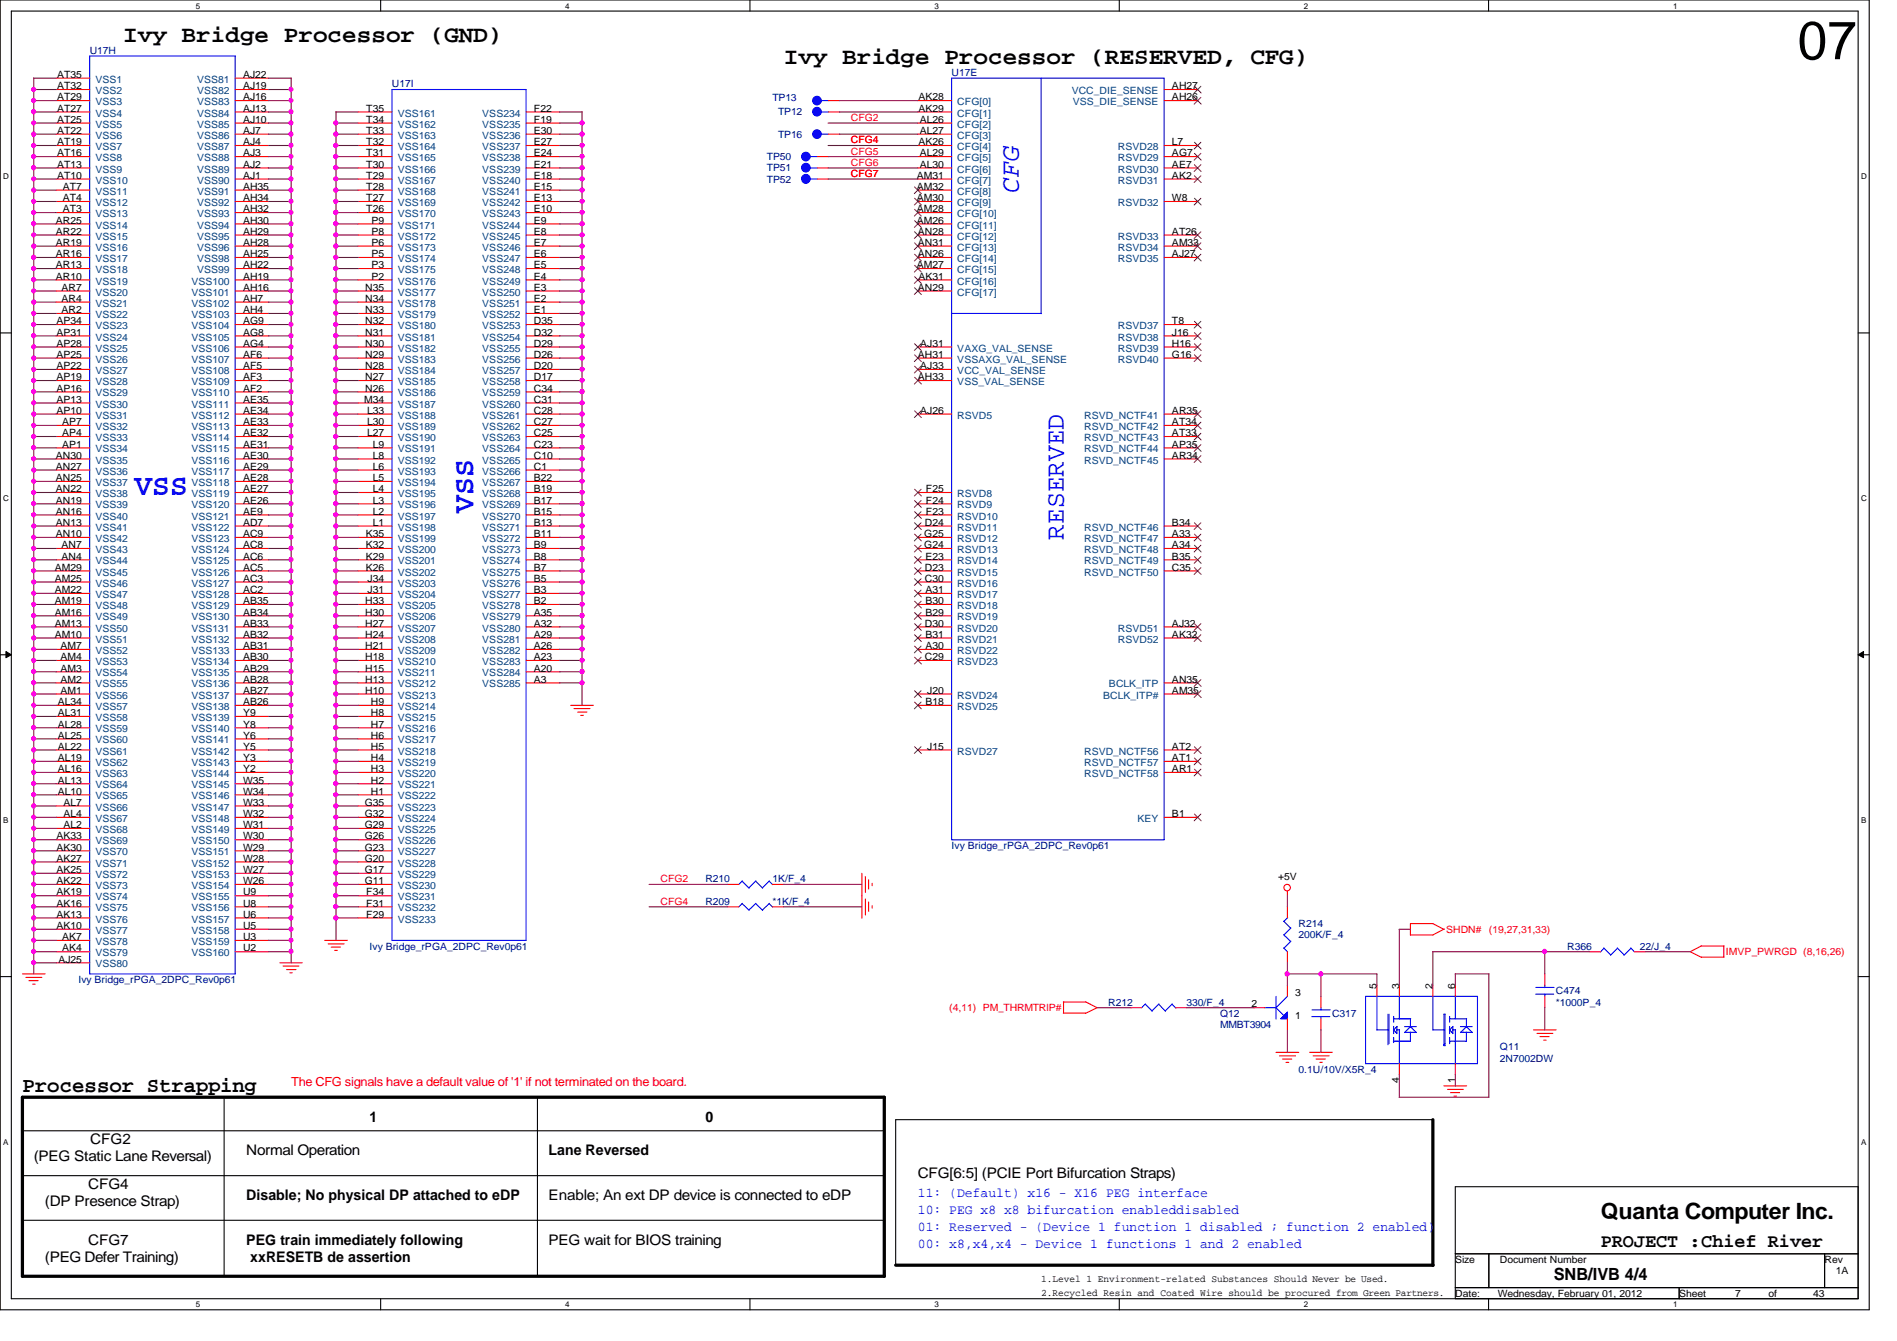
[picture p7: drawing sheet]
<svg xmlns="http://www.w3.org/2000/svg" width="297mm" height="210mm" viewBox="0 0 297 210" stroke-linecap="round" stroke-linejoin="round" font-family="sans-serif">
<defs><g id="words">
<text font-size="8.4" x="281.5" y="9.3">07</text>
<g font-size="4.7" fill="#00f">
<text x="21" y="77.5">VSS</text>
<text x="74.2" y="80.3" transform="rotate(-90 74.2 80.3)">VSS</text>
</g>
<g font-size="4.2" fill="#00f">
<text x="159.6" y="30.1" transform="rotate(-90 159.6 30.1)">CFG</text>
<text x="166.6" y="84.5" transform="rotate(-90 166.6 84.5)">RESERVED</text>
</g>
<g font-size="3.7">
<text x="19.3" y="6.5">Ivy Bridge Processor (GND)</text>
<text x="122.7" y="10">Ivy Bridge Processor (RESERVED, CFG)</text>
</g>
<text font-size="3.5" x="250.7" y="190.8">Quanta Computer Inc.</text>
<text font-size="3.3" x="3.5" y="171">Processor Strapping</text>
<text font-size="3" x="250.7" y="195.2">PROJECT :Chief River</text>
<text font-size="2.6" x="243.3" y="200.3">SNB/IVB 4/4</text>
<g font-size="2.3">
<text x="14.1" y="179.1">CFG2</text>
<text x="57.9" y="175.6">1</text>
<text x="110.4" y="175.6">0</text>
<text x="5.3" y="181.7">(PEG Static Lane Reversal)</text>
<text x="38.6" y="180.8">Normal Operation</text>
<text x="85.9" y="180.8">Lane Reversed</text>
<text x="143.7" y="184.3">CFG[6:5] (PCIE Port Bifurcation Straps)</text>
<text x="7" y="188.8">(DP Presence Strap)</text>
<text x="13.8" y="186.1">CFG4</text>
<text x="38.6" y="187.9">Disable; No physical DP attached to eDP</text>
<text x="85.9" y="187.8">Enable; An ext DP device is connected to eDP</text>
<text x="7" y="197.5">(PEG Defer Training)</text>
<text x="13.8" y="194.9">CFG7</text>
<text x="38.6" y="194.9">PEG train immediately following</text>
<text x="39.2" y="197.5">xxRESETB de assertion</text>
<text x="85.9" y="194.9">PEG wait for BIOS training</text>
</g>
<g font-size="2.1" fill="#00f">
<text x="143.7" y="187.4">11: (Default) x16 - X16 PEG interface</text>
<text x="143.7" y="190">10: PEG x8 x8 bifurcation enableddisabled</text>
<text x="143.7" y="192.7">01: Reserved - (Device 1 function 1 disabled ; function 2 enabled)</text>
<text x="143.7" y="195.3">00: x8,x4,x4 - Device 1 functions 1 and 2 enabled</text>
</g>
<text font-size="1.9" fill="#f00" x="45.6" y="170">The CFG signals have a default value of '1' if not terminated on the board.</text>
<g font-size="1.6" fill="#000080">
<text x="14.1" y="8.4">U17H</text>
<text x="149" y="11.9">U17E</text>
<text x="61.4" y="13.7">U17I</text>
<text x="120.9" y="15.8">TP13</text>
<text x="121.8" y="21.6">TP16</text>
<text x="121.8" y="18.1">TP12</text>
<text x="120.1" y="25.1">TP50</text>
<text x="120.1" y="26.8">TP51</text>
<text x="120.1" y="28.6">TP52</text>
<text x="149" y="132.9">Ivy Bridge_rPGA_2DPC_Rev0p61</text>
<text x="110.4" y="138.1">R210</text>
<text x="110.4" y="141.6">R209</text>
<text x="120.9" y="138.1">1K/F_4</text>
<text x="120.9" y="141.6">*1K/F_4</text>
<text x="57.9" y="148.6">Ivy Bridge_rPGA_2DPC_Rev0p61</text>
<text x="203.3" y="145.1">R214</text>
<text x="203.3" y="146.9">200K/F_4</text>
<text x="245.4" y="148.6">R366</text>
<text x="256.8" y="148.6">22/J_4</text>
<text x="12.3" y="153.9">Ivy Bridge_rPGA_2DPC_Rev0p61</text>
<text x="243.6" y="155.7">C474</text>
<text x="173.5" y="157.4">R212</text>
<text x="185.8" y="157.4">330/F_4</text>
<text x="191" y="159.2">Q12</text>
<text x="191" y="160.9">MMBT3904</text>
<text x="208.6" y="159.2">C317</text>
<text x="243.6" y="157.4">*1000P_4</text>
<text x="203.3" y="167.9">0.1U/10V/X5R_4</text>
<text x="234.9" y="164.4">Q11</text>
<text x="234.9" y="166.2">2N7002DW</text>
</g>
<g font-size="1.6">
<text x="8.9" y="12.2">AT35</text>
<text x="8.9" y="14">AT32</text>
<text x="8.9" y="15.7">AT29</text>
<text x="8.9" y="17.5">AT27</text>
<text x="38.1" y="12.2">AJ22</text>
<text x="38.1" y="14">AJ19</text>
<text x="38.1" y="15.7">AJ16</text>
<text x="38.1" y="17.5">AJ13</text>
<text x="57.4" y="17.5">T35</text>
<text x="83.6" y="17.5">F22</text>
<text x="143.8" y="15.7">AK28</text>
<text x="143.8" y="17.5">AK29</text>
<text x="183.5" y="14">AH27</text>
<text x="183.5" y="15.7">AH26</text>
<text x="8.9" y="19.2">AT25</text>
<text x="8.9" y="21">AT22</text>
<text x="8.9" y="22.7">AT19</text>
<text x="38.1" y="19.2">AJ10</text>
<text x="38.1" y="21">AJ7</text>
<text x="38.1" y="22.7">AJ4</text>
<text x="57.4" y="19.2">T34</text>
<text x="57.4" y="21">T33</text>
<text x="57.4" y="22.7">T32</text>
<text x="83.6" y="19.2">F19</text>
<text x="83.6" y="21">E30</text>
<text x="83.6" y="22.7">E27</text>
<text x="143.8" y="22.7">AK26</text>
<text x="144" y="19.2">AL26</text>
<text x="144" y="21">AL27</text>
<text x="183.5" y="22.7">L7</text>
<text x="8.9" y="24.5">AT16</text>
<text x="8.9" y="26.2">AT13</text>
<text x="8.9" y="28">AT10</text>
<text x="9.8" y="29.7">AT7</text>
<text x="38.1" y="24.5">AJ3</text>
<text x="38.1" y="26.2">AJ2</text>
<text x="38.1" y="28">AJ1</text>
<text x="38.1" y="29.7">AH35</text>
<text x="57.4" y="24.5">T31</text>
<text x="57.4" y="26.2">T30</text>
<text x="57.4" y="28">T29</text>
<text x="57.4" y="29.7">T28</text>
<text x="83.6" y="24.5">E24</text>
<text x="83.6" y="26.2">E21</text>
<text x="83.6" y="28">E18</text>
<text x="83.6" y="29.7">E15</text>
<text x="143.5" y="28">AM31</text>
<text x="143.5" y="29.7">AM32</text>
<text x="144" y="24.5">AL29</text>
<text x="144" y="26.2">AL30</text>
<text x="183.5" y="28">AK2</text>
<text x="183.5" y="26.2">AE7</text>
<text x="183.5" y="24.5">AG7</text>
<text x="8.8" y="35">AR25</text>
<text x="9.8" y="31.5">AT4</text>
<text x="9.8" y="33.2">AT3</text>
<text x="38.1" y="31.5">AH34</text>
<text x="38.1" y="33.2">AH32</text>
<text x="38.1" y="35">AH30</text>
<text x="57.4" y="31.5">T27</text>
<text x="57.4" y="33.2">T26</text>
<text x="58.2" y="35">P9</text>
<text x="83.6" y="31.5">E13</text>
<text x="83.6" y="33.2">E10</text>
<text x="83.6" y="35">E9</text>
<text x="143.5" y="31.5">AM30</text>
<text x="143.5" y="33.2">AM28</text>
<text x="143.5" y="35">AM26</text>
<text x="183.5" y="31.5">W8</text>
<text x="8.8" y="36.7">AR22</text>
<text x="8.8" y="38.5">AR19</text>
<text x="8.8" y="40.3">AR16</text>
<text x="8.8" y="42">AR13</text>
<text x="38.1" y="36.7">AH29</text>
<text x="38.1" y="38.5">AH28</text>
<text x="38.1" y="40.3">AH25</text>
<text x="38.1" y="42">AH22</text>
<text x="58.2" y="36.7">P8</text>
<text x="58.2" y="38.5">P6</text>
<text x="58.2" y="40.3">P5</text>
<text x="58.2" y="42">P3</text>
<text x="83.6" y="36.7">E8</text>
<text x="83.6" y="38.5">E7</text>
<text x="83.6" y="40.3">E6</text>
<text x="83.6" y="42">E5</text>
<text x="143.5" y="42">AM27</text>
<text x="143.7" y="36.7">AN28</text>
<text x="143.7" y="38.5">AN31</text>
<text x="143.7" y="40.3">AN26</text>
<text x="183.5" y="38.5">AM33</text>
<text x="183.5" y="40.3">AJ27</text>
<text x="183.5" y="36.7">AT26</text>
<text x="8.8" y="43.8">AR10</text>
<text x="9.6" y="45.5">AR7</text>
<text x="9.6" y="47.2">AR4</text>
<text x="38.1" y="43.8">AH19</text>
<text x="38.1" y="45.5">AH16</text>
<text x="38.1" y="47.2">AH7</text>
<text x="57.2" y="45.5">N35</text>
<text x="57.2" y="47.2">N34</text>
<text x="58.2" y="43.8">P2</text>
<text x="83.6" y="43.8">E4</text>
<text x="83.6" y="45.5">E3</text>
<text x="83.6" y="47.2">E2</text>
<text x="143.7" y="45.5">AN29</text>
<text x="143.8" y="43.8">AK31</text>
<text x="8.8" y="50.8">AP34</text>
<text x="8.8" y="52.5">AP31</text>
<text x="9.6" y="49">AR2</text>
<text x="38.1" y="49">AH4</text>
<text x="38.1" y="50.8">AG9</text>
<text x="38.1" y="52.5">AG8</text>
<text x="57.2" y="49">N33</text>
<text x="57.2" y="50.8">N32</text>
<text x="57.2" y="52.5">N31</text>
<text x="83.6" y="49">E1</text>
<text x="83.6" y="50.8">D35</text>
<text x="83.6" y="52.5">D32</text>
<text x="183.5" y="52.5">J16</text>
<text x="183.5" y="50.8">T8</text>
<text x="8.8" y="54.3">AP28</text>
<text x="8.8" y="56">AP25</text>
<text x="8.8" y="57.8">AP22</text>
<text x="8.8" y="59.5">AP19</text>
<text x="38.1" y="54.3">AG4</text>
<text x="38.1" y="56">AF6</text>
<text x="38.1" y="57.8">AF5</text>
<text x="38.1" y="59.5">AF3</text>
<text x="57.2" y="54.3">N30</text>
<text x="57.2" y="56">N29</text>
<text x="57.2" y="57.8">N28</text>
<text x="57.2" y="59.5">N27</text>
<text x="83.6" y="54.3">D29</text>
<text x="83.6" y="56">D26</text>
<text x="83.6" y="57.8">D20</text>
<text x="83.6" y="59.5">D17</text>
<text x="143.7" y="56">AH31</text>
<text x="143.7" y="59.5">AH33</text>
<text x="144.1" y="54.3">AJ31</text>
<text x="144.1" y="57.8">AJ33</text>
<text x="183.5" y="54.3">H16</text>
<text x="183.5" y="56">G16</text>
<text x="8.8" y="61.3">AP16</text>
<text x="8.8" y="63">AP13</text>
<text x="8.8" y="64.8">AP10</text>
<text x="38.1" y="61.3">AF2</text>
<text x="38.1" y="63">AE35</text>
<text x="38.1" y="64.8">AE34</text>
<text x="57" y="63">M34</text>
<text x="57.2" y="61.3">N26</text>
<text x="57.5" y="64.8">L33</text>
<text x="83.6" y="61.3">C34</text>
<text x="83.6" y="63">C31</text>
<text x="83.6" y="64.8">C28</text>
<text x="144.1" y="64.8">AJ26</text>
<text x="183.5" y="64.8">AR35</text>
<text x="8.8" y="71.8">AN30</text>
<text x="9.7" y="66.5">AP7</text>
<text x="9.7" y="68.3">AP4</text>
<text x="9.7" y="70.1">AP1</text>
<text x="38.1" y="66.5">AE33</text>
<text x="38.1" y="68.3">AE32</text>
<text x="38.1" y="70.1">AE31</text>
<text x="38.1" y="71.8">AE30</text>
<text x="57.5" y="66.5">L30</text>
<text x="57.5" y="68.3">L27</text>
<text x="58.4" y="70.1">L9</text>
<text x="58.4" y="71.8">L8</text>
<text x="83.6" y="66.5">C27</text>
<text x="83.6" y="68.3">C25</text>
<text x="83.6" y="70.1">C23</text>
<text x="83.6" y="71.8">C10</text>
<text x="183.5" y="66.5">AT34</text>
<text x="183.5" y="68.3">AT33</text>
<text x="183.5" y="71.8">AR34</text>
<text x="183.5" y="70.1">AP35</text>
<text x="8.8" y="73.5">AN27</text>
<text x="8.8" y="75.3">AN25</text>
<text x="8.8" y="77">AN22</text>
<text x="38.1" y="73.5">AE29</text>
<text x="38.1" y="75.3">AE28</text>
<text x="38.1" y="77">AE27</text>
<text x="58.4" y="73.5">L6</text>
<text x="58.4" y="75.3">L5</text>
<text x="58.4" y="77">L4</text>
<text x="83.6" y="73.5">C1</text>
<text x="83.6" y="75.3">B22</text>
<text x="83.6" y="77">B19</text>
<text x="145" y="77">F25</text>
<text x="8.8" y="78.8">AN19</text>
<text x="8.8" y="80.6">AN16</text>
<text x="8.8" y="82.3">AN13</text>
<text x="38.1" y="78.8">AE26</text>
<text x="38.1" y="80.6">AE9</text>
<text x="38.1" y="82.3">AD7</text>
<text x="58.4" y="78.8">L3</text>
<text x="58.4" y="80.6">L2</text>
<text x="58.4" y="82.3">L1</text>
<text x="83.6" y="78.8">B17</text>
<text x="83.6" y="80.6">B15</text>
<text x="83.6" y="82.3">B13</text>
<text x="144.8" y="82.3">D24</text>
<text x="145" y="78.8">F24</text>
<text x="145" y="80.6">F23</text>
<text x="183.5" y="82.3">B34</text>
<text x="8.6" y="89.3">AM29</text>
<text x="8.8" y="84.1">AN10</text>
<text x="9.6" y="85.8">AN7</text>
<text x="9.6" y="87.6">AN4</text>
<text x="38.1" y="84.1">AC9</text>
<text x="38.1" y="85.8">AC8</text>
<text x="38.1" y="87.6">AC6</text>
<text x="38.1" y="89.3">AC5</text>
<text x="57.3" y="84.1">K35</text>
<text x="57.3" y="85.8">K32</text>
<text x="57.3" y="87.6">K29</text>
<text x="57.3" y="89.3">K26</text>
<text x="83.6" y="84.1">B11</text>
<text x="83.6" y="85.8">B9</text>
<text x="83.6" y="87.6">B8</text>
<text x="83.6" y="89.3">B7</text>
<text x="144.7" y="84.1">G25</text>
<text x="144.7" y="85.8">G24</text>
<text x="144.8" y="89.3">D23</text>
<text x="144.9" y="87.6">E23</text>
<text x="183.5" y="84.1">A33</text>
<text x="183.5" y="85.8">A34</text>
<text x="183.5" y="87.6">B35</text>
<text x="183.5" y="89.3">C35</text>
<text x="8.6" y="91.1">AM25</text>
<text x="8.6" y="92.8">AM22</text>
<text x="8.6" y="94.6">AM19</text>
<text x="38.1" y="91.1">AC3</text>
<text x="38.1" y="92.8">AC2</text>
<text x="38.1" y="94.6">AB35</text>
<text x="57.2" y="94.6">H33</text>
<text x="57.6" y="91.1">J34</text>
<text x="57.6" y="92.8">J31</text>
<text x="83.6" y="91.1">B5</text>
<text x="83.6" y="92.8">B3</text>
<text x="83.6" y="94.6">B2</text>
<text x="144.8" y="91.1">C30</text>
<text x="144.9" y="92.8">A31</text>
<text x="144.9" y="94.6">B30</text>
<text x="8.6" y="96.4">AM16</text>
<text x="8.6" y="98.1">AM13</text>
<text x="8.6" y="99.8">AM10</text>
<text x="9.5" y="101.6">AM7</text>
<text x="38.1" y="96.4">AB34</text>
<text x="38.1" y="98.1">AB33</text>
<text x="38.1" y="99.8">AB32</text>
<text x="38.1" y="101.6">AB31</text>
<text x="57.2" y="96.4">H30</text>
<text x="57.2" y="98.1">H27</text>
<text x="57.2" y="99.8">H24</text>
<text x="57.2" y="101.6">H21</text>
<text x="83.6" y="96.4">A35</text>
<text x="83.6" y="98.1">A32</text>
<text x="83.6" y="99.8">A29</text>
<text x="83.6" y="101.6">A26</text>
<text x="144.8" y="98.1">D30</text>
<text x="144.9" y="96.4">B29</text>
<text x="144.9" y="101.6">A30</text>
<text x="144.9" y="99.8">B31</text>
<text x="183.5" y="98.1">AJ32</text>
<text x="183.5" y="99.8">AK32</text>
<text x="9.5" y="103.3">AM4</text>
<text x="9.5" y="105.1">AM3</text>
<text x="9.5" y="106.8">AM2</text>
<text x="38.1" y="103.3">AB30</text>
<text x="38.1" y="105.1">AB29</text>
<text x="38.1" y="106.8">AB28</text>
<text x="57.2" y="103.3">H18</text>
<text x="57.2" y="105.1">H15</text>
<text x="57.2" y="106.8">H13</text>
<text x="83.6" y="103.3">A23</text>
<text x="83.6" y="105.1">A20</text>
<text x="83.6" y="106.8">A3</text>
<text x="144.8" y="103.3">C29</text>
<text x="183.5" y="106.8">AN35</text>
<text x="9.1" y="110.4">AL34</text>
<text x="9.1" y="112.1">AL31</text>
<text x="9.1" y="113.9">AL28</text>
<text x="9.5" y="108.6">AM1</text>
<text x="38.1" y="108.6">AB27</text>
<text x="38.1" y="110.4">AB26</text>
<text x="38.1" y="112.1">Y9</text>
<text x="38.1" y="113.9">Y8</text>
<text x="57.2" y="108.6">H10</text>
<text x="58.1" y="110.4">H9</text>
<text x="58.1" y="112.1">H8</text>
<text x="58.1" y="113.9">H7</text>
<text x="144.9" y="110.4">B18</text>
<text x="145.2" y="108.6">J20</text>
<text x="183.5" y="108.6">AM35</text>
<text x="9.1" y="115.6">AL25</text>
<text x="9.1" y="117.3">AL22</text>
<text x="9.1" y="119.1">AL19</text>
<text x="38.1" y="115.6">Y6</text>
<text x="38.1" y="117.3">Y5</text>
<text x="38.1" y="119.1">Y3</text>
<text x="58.1" y="115.6">H6</text>
<text x="58.1" y="117.3">H5</text>
<text x="58.1" y="119.1">H4</text>
<text x="145.2" y="117.3">J15</text>
<text x="183.5" y="117.3">AT2</text>
<text x="183.5" y="119.1">AT1</text>
<text x="9.1" y="120.9">AL16</text>
<text x="9.1" y="122.6">AL13</text>
<text x="9.1" y="124.4">AL10</text>
<text x="38.1" y="120.9">Y2</text>
<text x="38.1" y="122.6">W35</text>
<text x="38.1" y="124.4">W34</text>
<text x="58.1" y="120.9">H3</text>
<text x="58.1" y="122.6">H2</text>
<text x="58.1" y="124.4">H1</text>
<text x="183.5" y="120.9">AR1</text>
<text x="8.8" y="131.4">AK33</text>
<text x="9.9" y="126.1">AL7</text>
<text x="9.9" y="127.9">AL4</text>
<text x="9.9" y="129.6">AL2</text>
<text x="38.1" y="126.1">W33</text>
<text x="38.1" y="127.9">W32</text>
<text x="38.1" y="129.6">W31</text>
<text x="38.1" y="131.4">W30</text>
<text x="57.1" y="126.1">G35</text>
<text x="57.1" y="127.9">G32</text>
<text x="57.1" y="129.6">G29</text>
<text x="57.1" y="131.4">G26</text>
<text x="183.5" y="127.9">B1</text>
<text x="8.8" y="133.1">AK30</text>
<text x="8.8" y="134.9">AK27</text>
<text x="8.8" y="136.7">AK25</text>
<text x="38.1" y="133.1">W29</text>
<text x="38.1" y="134.9">W28</text>
<text x="38.1" y="136.7">W27</text>
<text x="57.1" y="133.1">G23</text>
<text x="57.1" y="134.9">G20</text>
<text x="57.1" y="136.7">G17</text>
<text x="200.1" y="137.8">+5V</text>
<text x="8.8" y="138.4">AK22</text>
<text x="8.8" y="140.2">AK19</text>
<text x="8.8" y="141.9">AK16</text>
<text x="8.8" y="143.6">AK13</text>
<text x="38.1" y="138.4">W26</text>
<text x="38.1" y="140.2">U9</text>
<text x="38.1" y="141.9">U8</text>
<text x="38.1" y="143.6">U6</text>
<text x="57.1" y="138.4">G11</text>
<text x="57.4" y="140.2">F34</text>
<text x="57.4" y="141.9">F31</text>
<text x="57.4" y="143.6">F29</text>
<text x="8.8" y="145.4">AK10</text>
<text x="9.7" y="147.2">AK7</text>
<text x="9.7" y="148.9">AK4</text>
<text x="38.1" y="145.4">U5</text>
<text x="38.1" y="147.2">U3</text>
<text x="38.1" y="148.9">U2</text>
<text x="9.1" y="150.7">AJ25</text>
<text x="202.8" y="155.9">3</text>
<text x="215.6" y="154.7" transform="rotate(-90 215.6 154.7)">5</text>
<text x="219.1" y="154.7" transform="rotate(-90 219.1 154.7)">3</text>
<text x="224.3" y="154.7" transform="rotate(-90 224.3 154.7)">2</text>
<text x="227.8" y="154.7" transform="rotate(-90 227.8 154.7)">6</text>
<text x="196" y="157.7">2</text>
<text x="202.8" y="159.4">1</text>
<text x="219.1" y="169.6" transform="rotate(-90 219.1 169.6)">4</text>
<text x="227.8" y="169.6" transform="rotate(-90 227.8 169.6)">1</text>
<text x="227.9" y="197.7">Size</text>
<text x="234.9" y="197.7">Document Number</text>
<text x="285.7" y="197.7">Rev</text>
<text x="163" y="200.7">1.Level 1 Environment-related Substances Should Never be Used.</text>
<text x="163" y="202.9">2.Recycled Resin and Coated Wire should be procured from Green Partners.</text>
<text x="227.9" y="203">Date:</text>
<text x="234.5" y="203">Wednesday, February 01, 2012</text>
<text x="262.9" y="203">Sheet</text>
<text x="271.7" y="203">7</text>
<text x="276.9" y="203">of</text>
<text x="283.9" y="203">43</text>
<text x="287.4" y="199.5">1A</text>
</g>
<g font-size="1.6" fill="#004080">
<text x="14.9" y="13">VSS1</text>
<text x="14.9" y="14.7">VSS2</text>
<text x="14.9" y="16.5">VSS3</text>
<text x="30.9" y="13">VSS81</text>
<text x="30.9" y="14.7">VSS82</text>
<text x="30.9" y="16.5">VSS83</text>
<text x="149.9" y="16.5">CFG[0]</text>
<text x="167.8" y="14.7">VCC_DIE_SENSE</text>
<text x="168" y="16.5">VSS_DIE_SENSE</text>
<text x="14.9" y="18.2">VSS4</text>
<text x="14.9" y="20">VSS5</text>
<text x="14.9" y="21.7">VSS6</text>
<text x="14.9" y="23.5">VSS7</text>
<text x="30.9" y="18.2">VSS84</text>
<text x="30.9" y="20">VSS85</text>
<text x="30.9" y="21.7">VSS86</text>
<text x="30.9" y="23.5">VSS87</text>
<text x="62.3" y="18.2">VSS161</text>
<text x="62.3" y="20">VSS162</text>
<text x="62.3" y="21.7">VSS163</text>
<text x="62.3" y="23.5">VSS164</text>
<text x="75.5" y="18.2">VSS234</text>
<text x="75.5" y="20">VSS235</text>
<text x="75.5" y="21.7">VSS236</text>
<text x="75.5" y="23.5">VSS237</text>
<text x="149.9" y="18.2">CFG[1]</text>
<text x="149.9" y="20">CFG[2]</text>
<text x="149.9" y="21.7">CFG[3]</text>
<text x="149.9" y="23.5">CFG[4]</text>
<text x="175" y="23.5">RSVD28</text>
<text x="14.9" y="25.2">VSS8</text>
<text x="14.9" y="27">VSS9</text>
<text x="14.9" y="28.7">VSS10</text>
<text x="30.9" y="25.2">VSS88</text>
<text x="30.9" y="27">VSS89</text>
<text x="30.9" y="28.7">VSS90</text>
<text x="62.3" y="25.2">VSS165</text>
<text x="62.3" y="27">VSS166</text>
<text x="62.3" y="28.7">VSS167</text>
<text x="75.5" y="25.2">VSS238</text>
<text x="75.5" y="27">VSS239</text>
<text x="75.5" y="28.7">VSS240</text>
<text x="149.9" y="25.2">CFG[5]</text>
<text x="149.9" y="27">CFG[6]</text>
<text x="149.9" y="28.7">CFG[7]</text>
<text x="175" y="28.7">RSVD31</text>
<text x="175" y="27">RSVD30</text>
<text x="175" y="25.2">RSVD29</text>
<text x="14.9" y="30.5">VSS11</text>
<text x="14.9" y="32.3">VSS12</text>
<text x="14.9" y="34">VSS13</text>
<text x="14.9" y="35.8">VSS14</text>
<text x="30.9" y="30.5">VSS91</text>
<text x="30.9" y="32.3">VSS92</text>
<text x="30.9" y="34">VSS93</text>
<text x="30.9" y="35.8">VSS94</text>
<text x="62.3" y="30.5">VSS168</text>
<text x="62.3" y="32.3">VSS169</text>
<text x="62.3" y="34">VSS170</text>
<text x="62.3" y="35.8">VSS171</text>
<text x="75.5" y="30.5">VSS241</text>
<text x="75.5" y="32.3">VSS242</text>
<text x="75.5" y="34">VSS243</text>
<text x="75.5" y="35.8">VSS244</text>
<text x="149.9" y="30.5">CFG[8]</text>
<text x="149.9" y="32.3">CFG[9]</text>
<text x="149.9" y="34">CFG[10]</text>
<text x="149.9" y="35.8">CFG[11]</text>
<text x="175" y="32.3">RSVD32</text>
<text x="14.9" y="37.5">VSS15</text>
<text x="14.9" y="39.2">VSS16</text>
<text x="14.9" y="41">VSS17</text>
<text x="30.9" y="37.5">VSS95</text>
<text x="30.9" y="39.2">VSS96</text>
<text x="30.9" y="41">VSS98</text>
<text x="62.3" y="37.5">VSS172</text>
<text x="62.3" y="39.2">VSS173</text>
<text x="62.3" y="41">VSS174</text>
<text x="75.5" y="37.5">VSS245</text>
<text x="75.5" y="39.2">VSS246</text>
<text x="75.5" y="41">VSS247</text>
<text x="149.9" y="37.5">CFG[12]</text>
<text x="149.9" y="39.2">CFG[13]</text>
<text x="149.9" y="41">CFG[14]</text>
<text x="175" y="39.2">RSVD34</text>
<text x="175" y="41">RSVD35</text>
<text x="175" y="37.5">RSVD33</text>
<text x="14.9" y="42.8">VSS18</text>
<text x="14.9" y="44.5">VSS19</text>
<text x="14.9" y="46.3">VSS20</text>
<text x="30" y="44.5">VSS100</text>
<text x="30" y="46.3">VSS101</text>
<text x="30.9" y="42.8">VSS99</text>
<text x="62.3" y="42.8">VSS175</text>
<text x="62.3" y="44.5">VSS176</text>
<text x="62.3" y="46.3">VSS177</text>
<text x="75.5" y="42.8">VSS248</text>
<text x="75.5" y="44.5">VSS249</text>
<text x="75.5" y="46.3">VSS250</text>
<text x="149.9" y="42.8">CFG[15]</text>
<text x="149.9" y="44.5">CFG[16]</text>
<text x="149.9" y="46.3">CFG[17]</text>
<text x="14.9" y="48">VSS21</text>
<text x="14.9" y="49.8">VSS22</text>
<text x="14.9" y="51.5">VSS23</text>
<text x="14.9" y="53.3">VSS24</text>
<text x="30" y="48">VSS102</text>
<text x="30" y="49.8">VSS103</text>
<text x="30" y="51.5">VSS104</text>
<text x="30" y="53.3">VSS105</text>
<text x="62.3" y="48">VSS178</text>
<text x="62.3" y="49.8">VSS179</text>
<text x="62.3" y="51.5">VSS180</text>
<text x="62.3" y="53.3">VSS181</text>
<text x="75.5" y="48">VSS251</text>
<text x="75.5" y="49.8">VSS252</text>
<text x="75.5" y="51.5">VSS253</text>
<text x="75.5" y="53.3">VSS254</text>
<text x="175" y="53.3">RSVD38</text>
<text x="175" y="51.5">RSVD37</text>
<text x="14.9" y="55">VSS25</text>
<text x="14.9" y="56.8">VSS26</text>
<text x="14.9" y="58.5">VSS27</text>
<text x="30" y="55">VSS106</text>
<text x="30" y="56.8">VSS107</text>
<text x="30" y="58.5">VSS108</text>
<text x="62.3" y="55">VSS182</text>
<text x="62.3" y="56.8">VSS183</text>
<text x="62.3" y="58.5">VSS184</text>
<text x="75.5" y="55">VSS255</text>
<text x="75.5" y="56.8">VSS256</text>
<text x="75.5" y="58.5">VSS257</text>
<text x="149.9" y="55">VAXG_VAL_SENSE</text>
<text x="149.9" y="56.8">VSSAXG_VAL_SENSE</text>
<text x="149.9" y="58.5">VCC_VAL_SENSE</text>
<text x="175" y="55">RSVD39</text>
<text x="175" y="56.8">RSVD40</text>
<text x="14.9" y="60.3">VSS28</text>
<text x="14.9" y="62.1">VSS29</text>
<text x="14.9" y="63.8">VSS30</text>
<text x="14.9" y="65.5">VSS31</text>
<text x="30" y="60.3">VSS109</text>
<text x="30" y="62.1">VSS110</text>
<text x="30" y="63.8">VSS111</text>
<text x="30" y="65.5">VSS112</text>
<text x="62.3" y="60.3">VSS185</text>
<text x="62.3" y="62.1">VSS186</text>
<text x="62.3" y="63.8">VSS187</text>
<text x="62.3" y="65.5">VSS188</text>
<text x="75.5" y="60.3">VSS258</text>
<text x="75.5" y="62.1">VSS259</text>
<text x="75.5" y="63.8">VSS260</text>
<text x="75.5" y="65.5">VSS261</text>
<text x="149.9" y="65.5">RSVD5</text>
<text x="149.9" y="60.3">VSS_VAL_SENSE</text>
<text x="169.8" y="65.5">RSVD_NCTF41</text>
<text x="14.9" y="67.3">VSS32</text>
<text x="14.9" y="69">VSS33</text>
<text x="14.9" y="70.8">VSS34</text>
<text x="30" y="67.3">VSS113</text>
<text x="30" y="69">VSS114</text>
<text x="30" y="70.8">VSS115</text>
<text x="62.3" y="67.3">VSS189</text>
<text x="62.3" y="69">VSS190</text>
<text x="62.3" y="70.8">VSS191</text>
<text x="75.5" y="67.3">VSS262</text>
<text x="75.5" y="69">VSS263</text>
<text x="75.5" y="70.8">VSS264</text>
<text x="169.8" y="67.3">RSVD_NCTF42</text>
<text x="169.8" y="69">RSVD_NCTF43</text>
<text x="169.8" y="70.8">RSVD_NCTF44</text>
<text x="14.9" y="72.6">VSS35</text>
<text x="14.9" y="74.3">VSS36</text>
<text x="14.9" y="76.1">VSS37</text>
<text x="14.9" y="77.8">VSS38</text>
<text x="30" y="72.6">VSS116</text>
<text x="30" y="74.3">VSS117</text>
<text x="30" y="76.1">VSS118</text>
<text x="30" y="77.8">VSS119</text>
<text x="62.3" y="72.6">VSS192</text>
<text x="62.3" y="74.3">VSS193</text>
<text x="62.3" y="76.1">VSS194</text>
<text x="62.3" y="77.8">VSS195</text>
<text x="75.5" y="72.6">VSS265</text>
<text x="75.5" y="74.3">VSS266</text>
<text x="75.5" y="76.1">VSS267</text>
<text x="75.5" y="77.8">VSS268</text>
<text x="149.9" y="77.8">RSVD8</text>
<text x="169.8" y="72.6">RSVD_NCTF45</text>
<text x="14.9" y="79.6">VSS39</text>
<text x="14.9" y="81.3">VSS40</text>
<text x="14.9" y="83.1">VSS41</text>
<text x="30" y="79.6">VSS120</text>
<text x="30" y="81.3">VSS121</text>
<text x="30" y="83.1">VSS122</text>
<text x="62.3" y="79.6">VSS196</text>
<text x="62.3" y="81.3">VSS197</text>
<text x="62.3" y="83.1">VSS198</text>
<text x="75.5" y="79.6">VSS269</text>
<text x="75.5" y="81.3">VSS270</text>
<text x="75.5" y="83.1">VSS271</text>
<text x="149.9" y="79.6">RSVD9</text>
<text x="149.9" y="83.1">RSVD11</text>
<text x="149.9" y="81.3">RSVD10</text>
<text x="169.8" y="83.1">RSVD_NCTF46</text>
<text x="14.9" y="84.8">VSS42</text>
<text x="14.9" y="86.6">VSS43</text>
<text x="14.9" y="88.3">VSS44</text>
<text x="30" y="84.8">VSS123</text>
<text x="30" y="86.6">VSS124</text>
<text x="30" y="88.3">VSS125</text>
<text x="62.3" y="84.8">VSS199</text>
<text x="62.3" y="86.6">VSS200</text>
<text x="62.3" y="88.3">VSS201</text>
<text x="75.5" y="84.8">VSS272</text>
<text x="75.5" y="86.6">VSS273</text>
<text x="75.5" y="88.3">VSS274</text>
<text x="149.9" y="84.8">RSVD12</text>
<text x="149.9" y="86.6">RSVD13</text>
<text x="149.9" y="88.3">RSVD14</text>
<text x="169.8" y="84.8">RSVD_NCTF47</text>
<text x="169.8" y="86.6">RSVD_NCTF48</text>
<text x="169.8" y="88.3">RSVD_NCTF49</text>
<text x="14.9" y="90.1">VSS45</text>
<text x="14.9" y="91.8">VSS46</text>
<text x="14.9" y="93.6">VSS47</text>
<text x="14.9" y="95.3">VSS48</text>
<text x="30" y="90.1">VSS126</text>
<text x="30" y="91.8">VSS127</text>
<text x="30" y="93.6">VSS128</text>
<text x="30" y="95.3">VSS129</text>
<text x="62.3" y="90.1">VSS202</text>
<text x="62.3" y="91.8">VSS203</text>
<text x="62.3" y="93.6">VSS204</text>
<text x="62.3" y="95.3">VSS205</text>
<text x="75.5" y="90.1">VSS275</text>
<text x="75.5" y="91.8">VSS276</text>
<text x="75.5" y="93.6">VSS277</text>
<text x="75.5" y="95.3">VSS278</text>
<text x="149.9" y="91.8">RSVD16</text>
<text x="149.9" y="90.1">RSVD15</text>
<text x="149.9" y="93.6">RSVD17</text>
<text x="149.9" y="95.3">RSVD18</text>
<text x="169.8" y="90.1">RSVD_NCTF50</text>
<text x="14.9" y="97.1">VSS49</text>
<text x="14.9" y="98.8">VSS50</text>
<text x="14.9" y="100.6">VSS51</text>
<text x="30" y="97.1">VSS130</text>
<text x="30" y="98.8">VSS131</text>
<text x="30" y="100.6">VSS132</text>
<text x="62.3" y="97.1">VSS206</text>
<text x="62.3" y="98.8">VSS207</text>
<text x="62.3" y="100.6">VSS208</text>
<text x="75.5" y="97.1">VSS279</text>
<text x="75.5" y="98.8">VSS280</text>
<text x="75.5" y="100.6">VSS281</text>
<text x="149.9" y="98.8">RSVD20</text>
<text x="149.9" y="97.1">RSVD19</text>
<text x="149.9" y="100.6">RSVD21</text>
<text x="175" y="98.8">RSVD51</text>
<text x="175" y="100.6">RSVD52</text>
<text x="14.9" y="102.4">VSS52</text>
<text x="14.9" y="104.1">VSS53</text>
<text x="14.9" y="105.9">VSS54</text>
<text x="14.9" y="107.6">VSS55</text>
<text x="30" y="102.4">VSS133</text>
<text x="30" y="104.1">VSS134</text>
<text x="30" y="105.9">VSS135</text>
<text x="30" y="107.6">VSS136</text>
<text x="62.3" y="102.4">VSS209</text>
<text x="62.3" y="104.1">VSS210</text>
<text x="62.3" y="105.9">VSS211</text>
<text x="62.3" y="107.6">VSS212</text>
<text x="75.5" y="102.4">VSS282</text>
<text x="75.5" y="104.1">VSS283</text>
<text x="75.5" y="105.9">VSS284</text>
<text x="75.5" y="107.6">VSS285</text>
<text x="149.9" y="102.4">RSVD22</text>
<text x="149.9" y="104.1">RSVD23</text>
<text x="173.6" y="107.6">BCLK_ITP</text>
<text x="14.9" y="109.3">VSS56</text>
<text x="14.9" y="111.1">VSS57</text>
<text x="14.9" y="112.9">VSS58</text>
<text x="30" y="109.3">VSS137</text>
<text x="30" y="111.1">VSS138</text>
<text x="30" y="112.9">VSS139</text>
<text x="62.3" y="109.3">VSS213</text>
<text x="62.3" y="111.1">VSS214</text>
<text x="62.3" y="112.9">VSS215</text>
<text x="149.9" y="109.3">RSVD24</text>
<text x="149.9" y="111.1">RSVD25</text>
<text x="172.8" y="109.3">BCLK_ITP#</text>
<text x="14.9" y="114.6">VSS59</text>
<text x="14.9" y="116.4">VSS60</text>
<text x="14.9" y="118.1">VSS61</text>
<text x="14.9" y="119.9">VSS62</text>
<text x="30" y="114.6">VSS140</text>
<text x="30" y="116.4">VSS141</text>
<text x="30" y="118.1">VSS142</text>
<text x="30" y="119.9">VSS143</text>
<text x="62.3" y="114.6">VSS216</text>
<text x="62.3" y="116.4">VSS217</text>
<text x="62.3" y="118.1">VSS218</text>
<text x="62.3" y="119.9">VSS219</text>
<text x="149.9" y="118.1">RSVD27</text>
<text x="169.8" y="118.1">RSVD_NCTF56</text>
<text x="169.8" y="119.9">RSVD_NCTF57</text>
<text x="14.9" y="121.6">VSS63</text>
<text x="14.9" y="123.4">VSS64</text>
<text x="14.9" y="125.1">VSS65</text>
<text x="30" y="121.6">VSS144</text>
<text x="30" y="123.4">VSS145</text>
<text x="30" y="125.1">VSS146</text>
<text x="62.3" y="121.6">VSS220</text>
<text x="62.3" y="123.4">VSS221</text>
<text x="62.3" y="125.1">VSS222</text>
<text x="169.8" y="121.6">RSVD_NCTF58</text>
<text x="14.9" y="126.9">VSS66</text>
<text x="14.9" y="128.7">VSS67</text>
<text x="14.9" y="130.4">VSS68</text>
<text x="30" y="126.9">VSS147</text>
<text x="30" y="128.7">VSS148</text>
<text x="30" y="130.4">VSS149</text>
<text x="62.3" y="126.9">VSS223</text>
<text x="62.3" y="128.7">VSS224</text>
<text x="62.3" y="130.4">VSS225</text>
<text x="178.1" y="128.7">KEY</text>
<text x="14.9" y="132.2">VSS69</text>
<text x="14.9" y="133.9">VSS70</text>
<text x="14.9" y="135.6">VSS71</text>
<text x="14.9" y="137.4">VSS72</text>
<text x="30" y="132.2">VSS150</text>
<text x="30" y="133.9">VSS151</text>
<text x="30" y="135.6">VSS152</text>
<text x="30" y="137.4">VSS153</text>
<text x="62.3" y="132.2">VSS226</text>
<text x="62.3" y="133.9">VSS227</text>
<text x="62.3" y="135.6">VSS228</text>
<text x="62.3" y="137.4">VSS229</text>
<text x="14.9" y="139.1">VSS73</text>
<text x="14.9" y="140.9">VSS74</text>
<text x="14.9" y="142.7">VSS75</text>
<text x="30" y="139.1">VSS154</text>
<text x="30" y="140.9">VSS155</text>
<text x="30" y="142.7">VSS156</text>
<text x="62.3" y="139.1">VSS230</text>
<text x="62.3" y="140.9">VSS231</text>
<text x="62.3" y="142.7">VSS232</text>
<text x="14.9" y="144.4">VSS76</text>
<text x="14.9" y="146.2">VSS77</text>
<text x="14.9" y="147.9">VSS78</text>
<text x="14.9" y="149.7">VSS79</text>
<text x="30" y="144.4">VSS157</text>
<text x="30" y="146.2">VSS158</text>
<text x="30" y="147.9">VSS159</text>
<text x="30" y="149.7">VSS160</text>
<text x="62.3" y="144.4">VSS233</text>
<text x="14.9" y="151.4">VSS80</text>
</g>
<g font-size="1.6" fill="#f00">
<text x="133.2" y="19">CFG2</text>
<text x="133.2" y="22.4">CFG4</text>
<text x="133.2" y="24.2">CFG5</text>
<text x="133.2" y="26">CFG6</text>
<text x="133.2" y="27.7">CFG7</text>
<text x="103.4" y="138.1">CFG2</text>
<text x="103.4" y="141.6">CFG4</text>
<text x="226.4" y="146">SHDN#</text>
<text x="233.1" y="146">(19,27,31,33)</text>
<text x="270.3" y="149.5">IMVP_PWRGD (8,16,26)</text>
<text x="148.6" y="158.3">(4,11) PM_THRMTRIP#</text>
</g>
<g font-size="1.3">
<text x="30.7" y="1.4">5</text>
<text x="88.5" y="1.4">4</text>
<text x="146.3" y="1.4">3</text>
<text x="204.2" y="1.4">2</text>
<text x="262" y="1.4">1</text>
<text x=".5" y="28.1">D</text>
<text x="291.4" y="28.1">D</text>
<text x=".5" y="78.4">C</text>
<text x="291.4" y="78.4">C</text>
<text x=".5" y="128.8">B</text>
<text x="291.4" y="128.8">B</text>
<text x=".5" y="179.2">A</text>
<text x="291.4" y="179.2">A</text>
<text x="30.7" y="204.6">5</text>
<text x="88.5" y="204.6">4</text>
<text x="146.3" y="204.6">3</text>
<text x="204.2" y="204.6">2</text>
<text x="262" y="204.6">1</text>
</g>
</g></defs>
<path d="M0 0h292.7v205h-292.7zM1.8 1.7h289.2v201.6h-289.2z" fill="none" stroke="#000" stroke-width=".17"/>
<g fill="#fff">
<path d="M30.7 .2h.7v1.4h-.7z"/>
<path d="M30.7 203.5h.7v1.4h-.7z"/>
</g>
<path d="M59.6 0v1.7M59.6 203.3v1.7" fill="none" stroke="#000" stroke-width=".17"/>
<g fill="#fff">
<path d="M88.5 .2h.7v1.4h-.7z"/>
<path d="M88.5 203.5h.7v1.4h-.7z"/>
</g>
<path d="M117.4 0v1.7M117.4 203.3v1.7" fill="none" stroke="#000" stroke-width=".17"/>
<g fill="#fff">
<path d="M146.3 .2h.7v1.4h-.7z"/>
<path d="M146.3 203.5h.7v1.4h-.7z"/>
</g>
<path d="M175.3 0v1.7M175.3 203.3v1.7" fill="none" stroke="#000" stroke-width=".17"/>
<g fill="#fff">
<path d="M204.2 .2h.6v1.4h-.6z"/>
<path d="M204.2 203.5h.6v1.4h-.6z"/>
</g>
<path d="M233.1 0v1.7M233.1 203.3v1.7" fill="none" stroke="#000" stroke-width=".17"/>
<g fill="#fff">
<path d="M262 .2h.7v1.4h-.7z"/>
<path d="M262 203.5h.7v1.4h-.7z"/>
<path d="M.5 26.9h.9v1.4h-.9z"/>
<path d="M291.4 26.9h.9v1.4h-.9z"/>
<path d="M.5 77.3h.9v1.4h-.9z"/>
<path d="M291.4 77.3h.9v1.4h-.9z"/>
</g>
<path d="M0 52.1h1.8M291 52.1h1.7" fill="none" stroke="#000" stroke-width=".17"/>
<g fill="#fff">
<path d="M.5 127.7h.8v1.4h-.8z"/>
<path d="M291.4 127.7h.8v1.4h-.8z"/>
</g>
<path d="M0 102.5h1.8M291 102.5h1.7" fill="none" stroke="#000" stroke-width=".17"/>
<path d="M.9 102l.9 .5-.9 .5zM291 102.5l.8-.5v1z" fill="#000"/>
<path d="M.9 102l.9 .5-.9 .5zM291 102.5l.8-.5v1z" fill="none" stroke="#000" stroke-width=".16"/>
<g fill="#fff">
<path d="M.5 178.1h.8v1.4h-.8z"/>
<path d="M291.4 178.1h.8v1.4h-.8z"/>
</g>
<g fill="none" stroke="#000" stroke-width=".17">
<path d="M0 152.9h1.8M291 152.9h1.7M3.5 177h135M35.1 171.7v28.1M84.2 171.7v28.1M224.4 175.3h-84.2v22.8M3.5 184h135M3.5 191h135M227.9 185.8h63.1v17.5h-63.1zM227.9 196.3h63.1M233.1 196.3v5.2M285.7 196.3v5.2"/>
<path d="M227.9 201.5h63.1M262.9 201.5v1.8"/>
</g>
<path d="M3.5 171.7h135v28.1h-135zM224.4 175.3v22.8M140.2 198h84.2" fill="none" stroke="#000" stroke-width=".51"/>
<g fill="none" stroke="#f00" stroke-width=".17">
<path d="M89.4 110.4h3.5M89.9 110.9h2.5M90.5 111.5h1.4M90.9 112h.5M135 136.7v7M135.5 137.2v2.5M136 137.7v1.4M136.6 138.3v.3M201.6 139.5v.8M3.5 152.4h3.6M4.1 153h2.5M4.5 153.5h1.5"/>
<path d="M5.1 154.1h.4M43.8 150.7h3.5M44.3 151.2h2.5M44.9 151.8h1.5M45.4 152.3h.4M50.8 147.2h3.6M51.4 147.7h2.5M51.9 148.3h1.4M52.4 148.8h.4M135.5 140.7v2.5M136 141.2v1.5M136.6 141.8v.4"/>
<path d="M166.5 158.6h3.5M166.5 156.8h3.5M166.5 156.8v1.8M170 156.8l1.8 .9-1.8 .9M220.8 146.3h3.6M224.4 144.6l1.7 .9M224.4 144.6h-3.6v1.8M226.1 145.4l-1.7 .9M266.4 149.8h3.6M266.4 148.1h3.6M266.4 148l-1.7 1 1.7 .9M269.9 148v1.8"/>
<path d="M199.8 164.7h3.6M200.4 165.3h2.5M200.8 165.8h1.5M201.4 166.3h.4M205.1 164.7h3.5M205.6 165.3h2.5M206.1 165.8h1.4M206.7 166.3h.3M226.1 170h3.6M226.6 170.5h2.5M227.1 171h1.5M227.7 171.6h.4"/>
<path d="M240.1 161.2h3.6M240.7 161.8h2.5M241.1 162.3h1.5M241.7 162.8h.4"/>
<circle cx="201.5" cy="138.9" r=".51"/>
</g>
<circle cx="126.2" cy="24.5" r=".68" fill="#00f"/>
<g fill="none" stroke="#00f" stroke-width=".17">
<path d="M126.9 24.5h1.1"/>
<circle cx="126.2" cy="24.5" r=".68"/>
</g>
<path d="M128 24.5h1.7" fill="none" stroke="#f00" stroke-width=".17"/>
<circle cx="126.2" cy="26.2" r=".68" fill="#00f"/>
<g fill="none" stroke="#00f" stroke-width=".17">
<path d="M126.9 26.3h1.1"/>
<circle cx="126.2" cy="26.2" r=".68"/>
</g>
<path d="M128 26.3h1.7" fill="none" stroke="#f00" stroke-width=".17"/>
<circle cx="126.2" cy="28" r=".68" fill="#00f"/>
<g fill="none" stroke="#00f" stroke-width=".17">
<path d="M126.9 28h1.1"/>
<circle cx="126.2" cy="28" r=".68"/>
</g>
<path d="M128 28h1.7" fill="none" stroke="#f00" stroke-width=".17"/>
<path d="M201 159l.6-.6v1.1h-1.1z" fill-rule="evenodd" fill="#00f"/>
<g fill="none" stroke="#00f" stroke-width=".17">
<path d="M14.1 8.8h22.7v143.6h-22.7zM61.4 14h21v133.2h-21zM149 12.2h33.3v119.2h-33.3zM163 12.2v36.9M149 49.1h14M116.2 137.9l1.1 1.1M116.2 137.9l-.5 .5M118.3 137.9l1.1 1.1M118.4 137.9l-1.1 1.1M120.4 137.9l.6 .6M120.5 137.9l-1.1 1.1M116.2 141.4l1.1 1.1"/>
<path d="M116.2 141.4l-.5 .5M118.3 141.4l1.1 1.1M118.4 141.4l-1.1 1.1M120.4 141.4l.6 .6M120.5 141.4l-1.1 1.1M179.3 157.2l1.1 1.1M179.4 157.1l-.6 .6M181.4 157.2l1.1 1.1M181.5 157.1l-1.1 1.1M183.5 157.2l.6 .6M183.6 157.1l-1.1 1.1M198 157.7h1.8l1.3 1.3"/>
<path d="M199.8 156v3.5M201 148.4l.6 .6M201 146.3l1.1 1.1M201 144.2l1.1 1.1M201 159l.6-.6v1.1h-1.1zM201.6 156l-1.8 1.8M201.6 143.6l-.6 .6M202.1 147.3l-1.1 1.1M202.1 145.2l-1.1 1.1M205.4 159.1h2.8M205.4 158.1h2.9M206.8 157.7v.4"/>
<path d="M206.8 159.1v.4M213.8 156h17.5v10.5h-17.5zM215.6 155.9v5.3h1.8M217.3 158.7v4.8M217.5 158.7v4.7M218.2 159.5h2.7M218.2 159.1v.9M219.1 155.9v3.6M220.8 159.5v1.2M224.4 155.9v5.3h1.7M226.3 158.7v5M226.3 158.7h-.2v5"/>
<path d="M226.9 159.5h2.8M227 159.1v.9M227.9 155.9v3.6M229.6 159.5v1.2M240.4 155.6h2.9M240.5 154.6h2.8M241.9 154.2v.4M241.9 155.6v.4M251.1 148.4l1.1 1.1M251.2 148.4l-.6 .6M253.2 148.4l1.1 1.1M253.3 148.4l-1.1 1.1"/>
<path d="M255.4 148.4l.5 .6M255.4 148.4l-1.1 1.1M218.2 163h2.6M218.2 161.2l.4 .4M218.2 160.7v1.1M218.2 162.4v.8M218.5 161.5l.2 .3M218.7 161.2h.5M218.7 160.7v1.1M218.8 160.7l-.6 .5M219.1 161.2v5.3M219.9 160.7h1.9"/>
<path d="M219.9 161.6l.9-.9 1 .9M220.1 161.6h1.6M220.8 161.5v1.5M226.1 163.7h.2M226.9 161.2l.4 .4M226.9 163h2.7M227 160.7v1.1M227 162.4v1M227.3 161.5l.2 .3M227.5 161.2h.4M227.5 160.7v1.1M227.5 160.7l-.6 .5"/>
<path d="M227.9 161.2v5.3M228.7 161.6l.9-.9 .9 .9M228.7 160.7h1.8M228.7 161.6h1.8M229.6 161.5v1.5"/>
</g>
<g fill="none" stroke="#f00" stroke-width=".17">
<path d="M8.8 12.2h5.3M8.8 14h5.3M8.8 15.7h5.3M8.8 17.5h5.3M8.8 19.3h5.3M36.8 12.2h5.3M36.8 14h5.3M36.8 15.7h5.3M36.8 17.5h5.3M36.8 19.3h5.3M56.1 17.5h5.3M56.1 19.3h5.3"/>
<path d="M82.4 17.5h5.3M82.4 19.3h5.3M143.7 15.7h5.3M143.7 17.5h5.3M143.7 19.3h5.3M182.3 14h5.2M182.3 15.7h5.2M8.8 21h5.3M8.8 22.8h5.3M8.8 24.5h5.3M8.8 26.3h5.3M8.8 28h5.3"/>
<path d="M8.8 29.8h5.3M8.8 31.5h5.3M8.8 33.3h5.3M8.8 35.1h5.3M8.8 36.8h5.3M8.8 38.5h5.3M36.8 21h5.3M36.8 22.8h5.3M36.8 24.5h5.3M36.8 26.3h5.3M36.8 28h5.3M36.8 29.8h5.3"/>
<path d="M36.8 31.5h5.3M36.8 33.3h5.3M36.8 35.1h5.3M36.8 36.8h5.3M36.8 38.5h5.3M56.1 21h5.3M56.1 22.8h5.3M56.1 24.5h5.3M56.1 26.3h5.3M56.1 28h5.3M56.1 29.8h5.3M56.1 31.5h5.3"/>
<path d="M56.1 33.3h5.3M56.1 35.1h5.3M56.1 36.8h5.3M56.1 38.5h5.3M82.4 21h5.3M82.4 22.8h5.3M82.4 24.5h5.3M82.4 26.3h5.3M82.4 28h5.3M82.4 29.8h5.3M82.4 31.5h5.3M82.4 33.3h5.3"/>
<path d="M82.4 35.1h5.3M82.4 36.8h5.3M82.4 38.5h5.3M143.7 21h5.3M143.7 22.8h5.3M143.7 24.5h5.3M143.7 26.3h5.3M143.7 28h5.3M143.7 29.8h5.3M143.7 31.5h5.3M143.7 33.3h5.3M143.7 35.1h5.3"/>
<path d="M143.7 36.8h5.3M143.7 38.5h5.3M182.3 22.8h5.2M182.3 24.5h5.2M182.3 26.3h5.2M182.3 28h5.2M182.3 31.5h5.2M182.3 36.8h5.2M182.3 38.5h5.2M8.8 40.3h5.3M8.8 42h5.3M8.8 43.8h5.3"/>
<path d="M8.8 45.6h5.3M8.8 47.3h5.3M8.8 49.1h5.3M8.8 50.8h5.3M8.8 52.6h5.3M8.8 54.3h5.3M8.8 56h5.3M8.8 57.8h5.3M8.8 59.6h5.3M36.8 40.3h5.3M36.8 42h5.3M36.8 43.8h5.3"/>
<path d="M36.8 45.6h5.3M36.8 47.3h5.3M36.8 49.1h5.3M36.8 50.8h5.3M36.8 52.6h5.3M36.8 54.3h5.3M36.8 56h5.3M36.8 57.8h5.3M36.8 59.6h5.3M56.1 40.3h5.3M56.1 42h5.3M56.1 43.8h5.3"/>
<path d="M56.1 45.6h5.3M56.1 47.3h5.3M56.1 49.1h5.3M56.1 50.8h5.3M56.1 52.6h5.3M56.1 54.3h5.3M56.1 56h5.3M56.1 57.8h5.3M56.1 59.6h5.3M82.4 40.3h5.3M82.4 42h5.3M82.4 43.8h5.3"/>
<path d="M82.4 45.6h5.3M82.4 47.3h5.3M82.4 49.1h5.3M82.4 50.8h5.3M82.4 52.6h5.3M82.4 54.3h5.3M82.4 56h5.3M82.4 57.8h5.3M82.4 59.6h5.3M143.7 40.3h5.3M143.7 42h5.3M143.7 43.8h5.3"/>
<path d="M143.7 45.6h5.3M143.7 54.3h5.3M143.7 56h5.3M143.7 57.8h5.3M143.7 59.6h5.3M182.3 40.3h5.2M182.3 50.8h5.2M182.3 52.6h5.2M182.3 54.3h5.2M182.3 56h5.2M8.8 61.3h5.3M8.8 63.1h5.3"/>
<path d="M8.8 64.8h5.3M8.8 66.6h5.3M8.8 68.3h5.3M8.8 70.1h5.3M8.8 71.8h5.3M8.8 73.6h5.3M8.8 75.4h5.3M8.8 77.1h5.3M8.8 78.9h5.3M36.8 61.3h5.3M36.8 63.1h5.3M36.8 64.8h5.3"/>
<path d="M36.8 66.6h5.3M36.8 68.3h5.3M36.8 70.1h5.3M36.8 71.8h5.3M36.8 73.6h5.3M36.8 75.4h5.3M36.8 77.1h5.3M36.8 78.9h5.3M56.1 61.3h5.3M56.1 63.1h5.3M56.1 64.8h5.3M56.1 66.6h5.3"/>
<path d="M56.1 68.3h5.3M56.1 70.1h5.3M56.1 71.8h5.3M56.1 73.6h5.3M56.1 75.4h5.3M56.1 77.1h5.3M56.1 78.9h5.3M82.4 61.3h5.3M82.4 63.1h5.3M82.4 64.8h5.3M82.4 66.6h5.3M82.4 68.3h5.3"/>
<path d="M82.4 70.1h5.3M82.4 71.8h5.3M82.4 73.6h5.3M82.4 75.4h5.3M82.4 77.1h5.3M82.4 78.9h5.3M143.7 64.8h5.3M143.7 77.1h5.3M143.7 78.9h5.3M182.3 64.8h5.2M182.3 66.6h5.2M182.3 68.3h5.2"/>
<path d="M182.3 70.1h5.2M182.3 71.8h5.2M8.8 80.6h5.3M8.8 82.3h5.3M8.8 84.1h5.3M8.8 85.9h5.3M8.8 87.6h5.3M8.8 89.4h5.3M8.8 91.1h5.3M8.8 92.9h5.3M8.8 94.6h5.3M8.8 96.4h5.3"/>
<path d="M8.8 98.1h5.3M8.8 99.9h5.3M36.8 80.6h5.3M36.8 82.3h5.3M36.8 84.1h5.3M36.8 85.9h5.3M36.8 87.6h5.3M36.8 89.4h5.3M36.8 91.1h5.3M36.8 92.9h5.3M36.8 94.6h5.3M36.8 96.4h5.3"/>
<path d="M36.8 98.1h5.3M36.8 99.9h5.3M56.1 80.6h5.3M56.1 82.3h5.3M56.1 84.1h5.3M56.1 85.9h5.3M56.1 87.6h5.3M56.1 89.4h5.3M56.1 91.1h5.3M56.1 92.9h5.3M56.1 94.6h5.3M56.1 96.4h5.3"/>
<path d="M56.1 98.1h5.3M56.1 99.9h5.3M82.4 80.6h5.3M82.4 82.3h5.3M82.4 84.1h5.3M82.4 85.9h5.3M82.4 87.6h5.3M82.4 89.4h5.3M82.4 91.1h5.3M82.4 92.9h5.3M82.4 94.6h5.3M82.4 96.4h5.3"/>
<path d="M82.4 98.1h5.3M82.4 99.9h5.3M143.7 80.6h5.3M143.7 82.3h5.3M143.7 84.1h5.3M143.7 85.9h5.3M143.7 87.6h5.3M143.7 89.4h5.3M143.7 91.1h5.3M143.7 92.9h5.3M143.7 94.6h5.3M143.7 96.4h5.3"/>
<path d="M143.7 98.1h5.3M143.7 99.9h5.3M182.3 82.3h5.2M182.3 84.1h5.2M182.3 85.9h5.2M182.3 87.6h5.2M182.3 89.4h5.2M182.3 98.1h5.2M182.3 99.9h5.2M8.8 101.6h5.3M8.8 103.4h5.3M8.8 105.2h5.3"/>
<path d="M8.8 106.9h5.3M8.8 108.6h5.3M8.8 110.4h5.3M8.8 112.1h5.3M8.8 113.9h5.3M8.8 115.7h5.3M8.8 117.4h5.3M8.8 119.2h5.3M36.8 101.6h5.3M36.8 103.4h5.3M36.8 105.2h5.3M36.8 106.9h5.3"/>
<path d="M36.8 108.6h5.3M36.8 110.4h5.3M36.8 112.1h5.3M36.8 113.9h5.3M36.8 115.7h5.3M36.8 117.4h5.3M36.8 119.2h5.3M56.1 101.6h5.3M56.1 103.4h5.3M56.1 105.2h5.3M56.1 106.9h5.3M56.1 108.6h5.3"/>
<path d="M56.1 110.4h5.3M56.1 112.1h5.3M56.1 113.9h5.3M56.1 115.7h5.3M56.1 117.4h5.3M56.1 119.2h5.3M82.4 101.6h5.3M82.4 103.4h5.3M82.4 105.2h5.3M82.4 106.9h5.3M143.7 101.6h5.3M143.7 103.4h5.3"/>
<path d="M143.7 108.6h5.3M143.7 110.4h5.3M143.7 117.4h5.3M182.3 106.9h5.2M182.3 108.6h5.2M182.3 117.4h5.2M182.3 119.2h5.2M8.8 138.4h5.3M8.8 120.9h5.3M8.8 122.7h5.3M8.8 124.4h5.3M8.8 126.2h5.3"/>
<path d="M8.8 127.9h5.3M8.8 129.7h5.3M8.8 131.4h5.3M8.8 133.2h5.3M8.8 134.9h5.3M8.8 136.7h5.3M36.8 138.4h5.3M36.8 120.9h5.3M36.8 122.7h5.3M36.8 124.4h5.3M36.8 126.2h5.3M36.8 127.9h5.3"/>
<path d="M36.8 129.7h5.3M36.8 131.4h5.3M36.8 133.2h5.3M36.8 134.9h5.3M36.8 136.7h5.3M56.1 138.4h5.3M56.1 120.9h5.3M56.1 122.7h5.3M56.1 124.4h5.3M56.1 126.2h5.3M56.1 127.9h5.3M56.1 129.7h5.3"/>
<path d="M56.1 131.4h5.3M56.1 133.2h5.3M56.1 134.9h5.3M56.1 136.7h5.3M114 138.4h1.7M120.9 138.4h1.8M182.3 120.9h5.2M182.3 127.9h5.2M8.8 149h5.3M8.8 141.9h5.3M8.8 140.2h5.3M8.8 143.7h5.3"/>
<path d="M8.8 145.5h5.3M8.8 147.2h5.3M8.8 150.7h5.3M36.8 149h5.3M36.8 141.9h5.3M36.8 140.2h5.3M36.8 143.7h5.3M36.8 145.5h5.3M36.8 147.2h5.3M56.1 141.9h5.3M56.1 140.2h5.3M56.1 143.7h5.3"/>
<path d="M114 141.9h1.7M120.9 141.9h1.8M177 157.7h1.8M184.1 157.7h1.7M196.3 157.7h1.8M201.6 141.9v1.8M201.6 149v1.7M201.6 154.2v1.8M201.6 159.5v1.7M206.8 156v1.7M206.8 159.5v1.7M215.6 154.2v1.8"/>
<path d="M219.1 154.2v1.8M224.4 154.2v1.8M227.9 154.2v1.8M241.9 152.4v1.8M241.9 156v1.7M248.9 149h1.8M255.9 149h1.7M219.1 166.5v1.7M227.9 166.5v1.7"/>
</g>
<g fill="none" stroke="#804000" stroke-width=".16">
<path d="M187 13.5l1.1 1.1M187 15.2l1.1 1.1M188 13.5l-1 1.1M188 15.2l-1 1.1M143.2 29.3l1.1 1M143.2 31l1.1 1.1M143.2 32.8l1.1 1M143.2 34.5l1.1 1.1M143.2 36.3l1.1 1M143.2 38l1.1 1.1M143.2 39.8l1.1 1.1M144.2 29.3l-1 1"/>
<path d="M144.2 31l-1 1.1M144.2 32.8l-1 1M144.2 34.5l-1 1.1M144.2 36.3l-1 1M144.2 38l-1 1.1M144.2 39.8l-1 1.1M187 38l1.1 1.1M187 39.8l1.1 1.1M187 31l1.1 1.1M187 36.3l1.1 1M187 27.5l1.1 1.1M187 25.8l1.1 1"/>
<path d="M187 24l1.1 1.1M187 22.3l1.1 1M188 38l-1 1.1M188 39.8l-1 1.1M188 31l-1 1.1M188 36.3l-1 1M188 27.5l-1 1.1M188 25.8l-1 1M188 24l-1 1.1M188 22.3l-1 1M143.2 41.5l1.1 1.1M143.2 43.3l1.1 1.1"/>
<path d="M143.2 45l1.1 1.1M143.2 53.8l1.1 1.1M143.2 55.5l1.1 1.1M143.2 57.3l1.1 1.1M143.2 59.1l1.1 1M144.2 41.5l-1 1.1M144.2 43.3l-1 1.1M144.2 45l-1 1.1M144.2 53.8l-1 1.1M144.2 55.5l-1 1.1M144.2 57.3l-1 1.1M144.2 59.1l-1 1"/>
<path d="M187 52.1l1.1 1M187 53.8l1.1 1.1M187 55.5l1.1 1.1M187 50.3l1.1 1.1M188 52.1l-1 1M188 53.8l-1 1.1M188 55.5l-1 1.1M188 50.3l-1 1.1M143.2 76.6l1.1 1M143.2 78.4l1.1 1M143.2 64.3l1.1 1.1M144.2 76.6l-1 1"/>
<path d="M144.2 78.4l-1 1M144.2 64.3l-1 1.1M187 66.1l1.1 1M187 64.3l1.1 1.1M187 67.8l1.1 1.1M187 71.3l1.1 1.1M187 69.6l1.1 1.1M188 66.1l-1 1M188 64.3l-1 1.1M188 67.8l-1 1.1M188 71.3l-1 1.1M188 69.6l-1 1.1"/>
<path d="M143.2 90.6l1.1 1.1M143.2 88.9l1.1 1M143.2 92.4l1.1 1M143.2 94.1l1.1 1.1M143.2 97.6l1.1 1.1M143.2 95.9l1.1 1M143.2 99.4l1.1 1M143.2 81.8l1.1 1.1M143.2 83.6l1.1 1.1M143.2 85.3l1.1 1.1M143.2 87.1l1.1 1.1M143.2 80.1l1.1 1.1"/>
<path d="M144.2 81.8l-1 1.1M144.2 83.6l-1 1.1M144.2 97.6l-1 1.1M144.2 99.4l-1 1M144.2 90.6l-1 1.1M144.2 88.9l-1 1M144.2 92.4l-1 1M144.2 94.1l-1 1.1M144.2 95.9l-1 1M144.2 85.3l-1 1.1M144.2 87.1l-1 1.1M144.2 80.1l-1 1.1"/>
<path d="M187 81.8l1.1 1.1M187 83.6l1.1 1.1M187 85.3l1.1 1.1M187 87.1l1.1 1.1M187 88.9l1.1 1M187 97.6l1.1 1.1M187 99.4l1.1 1M188 81.8l-1 1.1M188 83.6l-1 1.1M188 85.3l-1 1.1M188 87.1l-1 1.1M188 88.9l-1 1"/>
<path d="M188 97.6l-1 1.1M188 99.4l-1 1M143.2 116.9l1.1 1M143.2 101.1l1.1 1.1M143.2 102.9l1.1 1M143.2 108.1l1.1 1.1M143.2 109.9l1.1 1.1M144.2 116.9l-1 1M144.2 101.1l-1 1.1M144.2 102.9l-1 1M144.2 108.1l-1 1.1M144.2 109.9l-1 1.1"/>
<path d="M187 116.9l1.1 1M187 118.7l1.1 1M187 106.4l1.1 1M187 108.1l1.1 1.1M188 116.9l-1 1M188 118.7l-1 1M188 106.4l-1 1M188 108.1l-1 1.1M187 120.4l1.1 1.1M187 127.4l1.1 1.1M188 120.4l-1 1.1M188 127.4l-1 1.1"/>
</g>
<circle cx="127.9" cy="21" r=".68" fill="#00f"/>
<g fill="none" stroke="#00f" stroke-width=".17">
<path d="M128.6 21h1.1"/>
<circle cx="127.9" cy="21" r=".68"/>
</g>
<path d="M129.7 21h1.8" fill="none" stroke="#f00" stroke-width=".17"/>
<circle cx="127.9" cy="15.7" r=".68" fill="#00f"/>
<g fill="none" stroke="#00f" stroke-width=".17">
<path d="M128.6 15.7h1.1"/>
<circle cx="127.9" cy="15.7" r=".68"/>
</g>
<path d="M129.7 15.7h1.8" fill="none" stroke="#f00" stroke-width=".17"/>
<circle cx="127.9" cy="17.5" r=".68" fill="#00f"/>
<g fill="none" stroke="#00f" stroke-width=".17">
<path d="M128.6 17.5h1.1"/>
<circle cx="127.9" cy="17.5" r=".68"/>
</g>
<path d="M129.7 17.5h1.8" fill="none" stroke="#f00" stroke-width=".17"/>
<g fill="none" stroke="#800040" stroke-width=".17">
<path d="M5.2 17.5h3.6M5.2 19.3h3.6M5.2 15.7h3.6M5.2 14h3.6M5.2 12.2h3.6M5.3 12.2v140.2M42 17.5h3.6M42 19.3h3.6M42 15.7h3.6M42 14h3.6M42 12.2h3.6M45.6 12.2v138.5"/>
<path d="M52.6 17.5h3.5M52.6 19.3h3.5M52.6 17.5v129.7M87.6 17.5h3.5M87.6 19.3h3.5M91.1 17.5v92.9M129.7 19.3h14M131.4 17.5h12.3M131.4 15.7h12.3M5.2 22.8h3.6M5.2 24.5h3.6M5.2 26.3h3.6"/>
<path d="M5.2 21h3.6M5.2 28h3.6M5.2 33.3h3.6M5.2 35.1h3.6M5.2 38.5h3.6M5.2 29.8h3.6M5.2 36.8h3.6M5.2 31.5h3.6M42 22.8h3.6M42 24.5h3.6M42 26.3h3.6M42 21h3.6"/>
<path d="M42 28h3.6M42 33.3h3.6M42 35.1h3.6M42 38.5h3.6M42 29.8h3.6M42 36.8h3.6M42 31.5h3.6M52.6 22.8h3.5M52.6 24.5h3.5M52.6 26.3h3.5M52.6 21h3.5M52.6 28h3.5"/>
<path d="M52.6 33.3h3.5M52.6 35.1h3.5M52.6 38.5h3.5M52.6 29.8h3.5M52.6 36.8h3.5M52.6 31.5h3.5M87.6 22.8h3.5M87.6 24.5h3.5M87.6 26.3h3.5M87.6 21h3.5M87.6 28h3.5M87.6 33.3h3.5"/>
<path d="M87.6 35.1h3.5M87.6 38.5h3.5M87.6 29.8h3.5M87.6 36.8h3.5M87.6 31.5h3.5M129.7 22.8h14M129.7 24.5h14M129.7 26.3h14M129.7 28h14M131.4 21h12.3M5.2 42h3.6M5.2 59.6h3.6"/>
<path d="M5.2 54.3h3.6M5.2 49.1h3.6M5.2 50.8h3.6M5.2 47.3h3.6M5.2 45.6h3.6M5.2 57.8h3.6M5.2 40.3h3.6M5.2 56h3.6M5.2 43.8h3.6M5.2 52.6h3.6M42 42h3.6M42 59.6h3.6"/>
<path d="M42 54.3h3.6M42 49.1h3.6M42 50.8h3.6M42 47.3h3.6M42 45.6h3.6M42 57.8h3.6M42 40.3h3.6M42 56h3.6M42 43.8h3.6M42 52.6h3.6M52.6 42h3.5M52.6 59.6h3.5"/>
<path d="M52.6 54.3h3.5M52.6 49.1h3.5M52.6 50.8h3.5M52.6 47.3h3.5M52.6 45.6h3.5M52.6 57.8h3.5M52.6 40.3h3.5M52.6 56h3.5M52.6 43.8h3.5M52.6 52.6h3.5M87.6 42h3.5M87.6 59.6h3.5"/>
<path d="M87.6 54.3h3.5M87.6 49.1h3.5M87.6 50.8h3.5M87.6 47.3h3.5M87.6 45.6h3.5M87.6 57.8h3.5M87.6 40.3h3.5M87.6 56h3.5M87.6 43.8h3.5M87.6 52.6h3.5M5.2 77.1h3.6M5.2 71.8h3.6"/>
<path d="M5.2 75.4h3.6M5.2 73.6h3.6M5.2 70.1h3.6M5.2 63.1h3.6M5.2 64.8h3.6M5.2 78.9h3.6M5.2 66.6h3.6M5.2 68.3h3.6M5.2 61.3h3.6M42 77.1h3.6M42 71.8h3.6M42 75.4h3.6"/>
<path d="M42 73.6h3.6M42 70.1h3.6M42 63.1h3.6M42 64.8h3.6M42 78.9h3.6M42 66.6h3.6M42 68.3h3.6M42 61.3h3.6M52.6 77.1h3.5M52.6 71.8h3.5M52.6 75.4h3.5M52.6 73.6h3.5"/>
<path d="M52.6 70.1h3.5M52.6 63.1h3.5M52.6 64.8h3.5M52.6 78.9h3.5M52.6 66.6h3.5M52.6 68.3h3.5M52.6 61.3h3.5M87.6 77.1h3.5M87.6 71.8h3.5M87.6 75.4h3.5M87.6 73.6h3.5M87.6 70.1h3.5"/>
<path d="M87.6 63.1h3.5M87.6 64.8h3.5M87.6 78.9h3.5M87.6 66.6h3.5M87.6 68.3h3.5M87.6 61.3h3.5M5.2 99.9h3.6M5.2 92.9h3.6M5.2 94.6h3.6M5.2 96.4h3.6M5.2 98.1h3.6M5.2 80.6h3.6"/>
<path d="M5.2 87.6h3.6M5.2 85.9h3.6M5.2 82.3h3.6M5.2 84.1h3.6M5.2 91.1h3.6M5.2 89.4h3.6M42 99.9h3.6M42 92.9h3.6M42 94.6h3.6M42 96.4h3.6M42 98.1h3.6M42 80.6h3.6"/>
<path d="M42 87.6h3.6M42 85.9h3.6M42 82.3h3.6M42 84.1h3.6M42 91.1h3.6M42 89.4h3.6M52.6 99.9h3.5M52.6 92.9h3.5M52.6 94.6h3.5M52.6 96.4h3.5M52.6 98.1h3.5M52.6 80.6h3.5"/>
<path d="M52.6 87.6h3.5M52.6 85.9h3.5M52.6 82.3h3.5M52.6 84.1h3.5M52.6 91.1h3.5M52.6 89.4h3.5M87.6 99.9h3.5M87.6 92.9h3.5M87.6 94.6h3.5M87.6 96.4h3.5M87.6 98.1h3.5M87.6 80.6h3.5"/>
<path d="M87.6 87.6h3.5M87.6 85.9h3.5M87.6 82.3h3.5M87.6 84.1h3.5M87.6 91.1h3.5M87.6 89.4h3.5M5.2 119.2h3.6M5.2 112.1h3.6M5.2 105.2h3.6M5.2 113.9h3.6M5.2 101.6h3.6M5.2 106.9h3.6"/>
<path d="M5.2 110.4h3.6M5.2 103.4h3.6M5.2 117.4h3.6M5.2 115.7h3.6M5.2 108.6h3.6M42 119.2h3.6M42 112.1h3.6M42 105.2h3.6M42 113.9h3.6M42 101.6h3.6M42 106.9h3.6M42 110.4h3.6"/>
<path d="M42 103.4h3.6M42 117.4h3.6M42 115.7h3.6M42 108.6h3.6M52.6 119.2h3.5M52.6 112.1h3.5M52.6 105.2h3.5M52.6 113.9h3.5M52.6 101.6h3.5M52.6 106.9h3.5M52.6 110.4h3.5M52.6 103.4h3.5"/>
<path d="M52.6 117.4h3.5M52.6 115.7h3.5M52.6 108.6h3.5M87.6 105.2h3.5M87.6 101.6h3.5M87.6 106.9h3.5M87.6 103.4h3.5M5.2 120.9h3.6M5.2 134.9h3.6M5.2 136.7h3.6M5.2 122.7h3.6M5.2 129.7h3.6"/>
<path d="M5.2 124.4h3.6M5.2 126.2h3.6M5.2 131.4h3.6M5.2 133.2h3.6M5.2 127.9h3.6M5.2 138.4h3.6M42 120.9h3.6M42 134.9h3.6M42 136.7h3.6M42 122.7h3.6M42 129.7h3.6M42 124.4h3.6"/>
<path d="M42 126.2h3.6M42 131.4h3.6M42 133.2h3.6M42 127.9h3.6M42 138.4h3.6M52.6 120.9h3.5M52.6 134.9h3.5M52.6 136.7h3.5M52.6 122.7h3.5M52.6 129.7h3.5M52.6 124.4h3.5M52.6 126.2h3.5"/>
<path d="M52.6 131.4h3.5M52.6 133.2h3.5M52.6 127.9h3.5M52.6 138.4h3.5M101.6 138.4h12.4M122.7 138.4h12.3M5.2 145.5h3.6M5.2 149h3.6M5.2 141.9h3.6M5.2 150.7h3.6M5.2 140.2h3.6M5.2 143.7h3.6"/>
<path d="M5.2 147.2h3.6M42 145.5h3.6M42 149h3.6M42 141.9h3.6M42 140.2h3.6M42 143.7h3.6M42 147.2h3.6M52.6 141.9h3.5M52.6 140.2h3.5M52.6 143.7h3.5M101.6 141.9h12.4M122.7 141.9h12.3"/>
<path d="M171.8 157.7h5.3M185.8 157.7h10.5M201.5 152.4h14.1v1.9M201.6 140.2v1.8M201.6 150.7v3.6M206.8 152.4v3.6M219.1 145.5h1.7M219.1 145.5v8.8M224.3 149h24.6M224.4 148.9v5.3M227.9 152.4v1.8M227.9 152.4h5.3"/>
<path d="M233.1 152.4v19.4M241.9 148.9v3.5M241.9 157.7v3.5M257.6 149h7.1M201.6 161.2v3.6M206.8 161.2v3.5M219.1 171.7h14M219.1 168.2v3.5M227.9 168.2v1.8"/>
</g>
<circle cx="206.8" cy="152.4" r=".33" fill="#f0f"/>
<circle cx="206.8" cy="152.4" r=".33" fill="none" stroke="#f0f" stroke-width=".17"/>
<circle cx="201.5" cy="152.4" r=".34" fill="#f0f"/>
<circle cx="201.5" cy="152.4" r=".34" fill="none" stroke="#f0f" stroke-width=".17"/>
<circle cx="241.9" cy="148.9" r=".33" fill="#f0f"/>
<circle cx="241.9" cy="148.9" r=".33" fill="none" stroke="#f0f" stroke-width=".17"/>
<circle cx="52.6" cy="64.8" r=".34" fill="#f0f"/>
<circle cx="52.6" cy="64.8" r=".34" fill="none" stroke="#f0f" stroke-width=".17"/>
<circle cx="45.6" cy="21" r=".33" fill="#f0f"/>
<circle cx="45.6" cy="21" r=".33" fill="none" stroke="#f0f" stroke-width=".17"/>
<circle cx="5.3" cy="84.1" r=".32" fill="#f0f"/>
<circle cx="5.3" cy="84.1" r=".32" fill="none" stroke="#f0f" stroke-width=".17"/>
<circle cx="45.6" cy="120.9" r=".32" fill="#f0f"/>
<circle cx="45.6" cy="120.9" r=".32" fill="none" stroke="#f0f" stroke-width=".17"/>
<circle cx="45.6" cy="115.6" r=".32" fill="#f0f"/>
<circle cx="45.6" cy="115.6" r=".32" fill="none" stroke="#f0f" stroke-width=".17"/>
<circle cx="52.6" cy="87.6" r=".34" fill="#f0f"/>
<circle cx="52.6" cy="87.6" r=".34" fill="none" stroke="#f0f" stroke-width=".17"/>
<circle cx="45.6" cy="105.1" r=".33" fill="#f0f"/>
<circle cx="45.6" cy="105.1" r=".33" fill="none" stroke="#f0f" stroke-width=".17"/>
<circle cx="52.6" cy="21" r=".34" fill="#f0f"/>
<circle cx="52.6" cy="21" r=".34" fill="none" stroke="#f0f" stroke-width=".17"/>
<circle cx="45.6" cy="63.1" r=".32" fill="#f0f"/>
<circle cx="45.6" cy="63.1" r=".32" fill="none" stroke="#f0f" stroke-width=".17"/>
<circle cx="5.3" cy="42" r=".32" fill="#f0f"/>
<circle cx="5.3" cy="42" r=".32" fill="none" stroke="#f0f" stroke-width=".17"/>
<circle cx="52.6" cy="91.1" r=".34" fill="#f0f"/>
<circle cx="52.6" cy="91.1" r=".34" fill="none" stroke="#f0f" stroke-width=".17"/>
<circle cx="91.1" cy="96.3" r=".34" fill="#f0f"/>
<circle cx="91.1" cy="96.3" r=".34" fill="none" stroke="#f0f" stroke-width=".17"/>
<circle cx="91.1" cy="98.1" r=".33" fill="#f0f"/>
<circle cx="91.1" cy="98.1" r=".33" fill="none" stroke="#f0f" stroke-width=".17"/>
<circle cx="5.3" cy="28" r=".32" fill="#f0f"/>
<circle cx="5.3" cy="28" r=".32" fill="none" stroke="#f0f" stroke-width=".17"/>
<circle cx="45.6" cy="35" r=".33" fill="#f0f"/>
<circle cx="45.6" cy="35" r=".33" fill="none" stroke="#f0f" stroke-width=".17"/>
<circle cx="45.6" cy="15.7" r=".32" fill="#f0f"/>
<circle cx="45.6" cy="15.7" r=".32" fill="none" stroke="#f0f" stroke-width=".17"/>
<circle cx="45.6" cy="71.8" r=".32" fill="#f0f"/>
<circle cx="45.6" cy="71.8" r=".32" fill="none" stroke="#f0f" stroke-width=".17"/>
<circle cx="45.6" cy="70.1" r=".33" fill="#f0f"/>
<circle cx="45.6" cy="70.1" r=".33" fill="none" stroke="#f0f" stroke-width=".17"/>
<circle cx="5.3" cy="36.8" r=".32" fill="#f0f"/>
<circle cx="5.3" cy="36.8" r=".32" fill="none" stroke="#f0f" stroke-width=".17"/>
<circle cx="52.6" cy="38.5" r=".34" fill="#f0f"/>
<circle cx="52.6" cy="38.5" r=".34" fill="none" stroke="#f0f" stroke-width=".17"/>
<circle cx="5.3" cy="98.1" r=".32" fill="#f0f"/>
<circle cx="5.3" cy="98.1" r=".32" fill="none" stroke="#f0f" stroke-width=".17"/>
<circle cx="52.6" cy="124.4" r=".33" fill="#f0f"/>
<circle cx="52.6" cy="124.4" r=".33" fill="none" stroke="#f0f" stroke-width=".17"/>
<circle cx="52.6" cy="82.3" r=".34" fill="#f0f"/>
<circle cx="52.6" cy="82.3" r=".34" fill="none" stroke="#f0f" stroke-width=".17"/>
<circle cx="91.1" cy="50.8" r=".33" fill="#f0f"/>
<circle cx="91.1" cy="50.8" r=".33" fill="none" stroke="#f0f" stroke-width=".17"/>
<circle cx="5.3" cy="143.7" r=".33" fill="#f0f"/>
<circle cx="5.3" cy="143.7" r=".33" fill="none" stroke="#f0f" stroke-width=".17"/>
<circle cx="5.3" cy="141.9" r=".32" fill="#f0f"/>
<circle cx="5.3" cy="141.9" r=".32" fill="none" stroke="#f0f" stroke-width=".17"/>
<circle cx="52.6" cy="105.1" r=".34" fill="#f0f"/>
<circle cx="52.6" cy="105.1" r=".34" fill="none" stroke="#f0f" stroke-width=".17"/>
<circle cx="91.1" cy="66.6" r=".33" fill="#f0f"/>
<circle cx="91.1" cy="66.6" r=".33" fill="none" stroke="#f0f" stroke-width=".17"/>
<circle cx="91.1" cy="64.8" r=".34" fill="#f0f"/>
<circle cx="91.1" cy="64.8" r=".34" fill="none" stroke="#f0f" stroke-width=".17"/>
<circle cx="5.3" cy="148.9" r=".33" fill="#f0f"/>
<circle cx="5.3" cy="148.9" r=".33" fill="none" stroke="#f0f" stroke-width=".17"/>
<circle cx="5.3" cy="56" r=".33" fill="#f0f"/>
<circle cx="5.3" cy="56" r=".33" fill="none" stroke="#f0f" stroke-width=".17"/>
<circle cx="91.1" cy="24.5" r=".33" fill="#f0f"/>
<circle cx="91.1" cy="24.5" r=".33" fill="none" stroke="#f0f" stroke-width=".17"/>
<circle cx="52.6" cy="136.7" r=".33" fill="#f0f"/>
<circle cx="52.6" cy="136.7" r=".33" fill="none" stroke="#f0f" stroke-width=".17"/>
<circle cx="52.6" cy="134.9" r=".34" fill="#f0f"/>
<circle cx="52.6" cy="134.9" r=".34" fill="none" stroke="#f0f" stroke-width=".17"/>
<circle cx="91.1" cy="80.6" r=".33" fill="#f0f"/>
<circle cx="91.1" cy="80.6" r=".33" fill="none" stroke="#f0f" stroke-width=".17"/>
<circle cx="5.3" cy="105.1" r=".33" fill="#f0f"/>
<circle cx="5.3" cy="105.1" r=".33" fill="none" stroke="#f0f" stroke-width=".17"/>
<circle cx="91.1" cy="73.6" r=".34" fill="#f0f"/>
<circle cx="91.1" cy="73.6" r=".34" fill="none" stroke="#f0f" stroke-width=".17"/>
<circle cx="91.1" cy="28" r=".33" fill="#f0f"/>
<circle cx="91.1" cy="28" r=".33" fill="none" stroke="#f0f" stroke-width=".17"/>
<circle cx="45.6" cy="94.6" r=".32" fill="#f0f"/>
<circle cx="45.6" cy="94.6" r=".32" fill="none" stroke="#f0f" stroke-width=".17"/>
<circle cx="52.6" cy="45.5" r=".33" fill="#f0f"/>
<circle cx="52.6" cy="45.5" r=".33" fill="none" stroke="#f0f" stroke-width=".17"/>
<circle cx="52.6" cy="143.7" r=".34" fill="#f0f"/>
<circle cx="52.6" cy="143.7" r=".34" fill="none" stroke="#f0f" stroke-width=".17"/>
<circle cx="91.1" cy="101.6" r=".33" fill="#f0f"/>
<circle cx="91.1" cy="101.6" r=".33" fill="none" stroke="#f0f" stroke-width=".17"/>
<circle cx="5.3" cy="87.6" r=".33" fill="#f0f"/>
<circle cx="5.3" cy="87.6" r=".33" fill="none" stroke="#f0f" stroke-width=".17"/>
<circle cx="91.1" cy="106.9" r=".33" fill="#f0f"/>
<circle cx="91.1" cy="106.9" r=".33" fill="none" stroke="#f0f" stroke-width=".17"/>
<circle cx="91.1" cy="35" r=".34" fill="#f0f"/>
<circle cx="91.1" cy="35" r=".34" fill="none" stroke="#f0f" stroke-width=".17"/>
<circle cx="5.3" cy="91.1" r=".33" fill="#f0f"/>
<circle cx="5.3" cy="91.1" r=".33" fill="none" stroke="#f0f" stroke-width=".17"/>
<circle cx="52.6" cy="71.8" r=".33" fill="#f0f"/>
<circle cx="52.6" cy="71.8" r=".33" fill="none" stroke="#f0f" stroke-width=".17"/>
<circle cx="5.3" cy="14" r=".32" fill="#f0f"/>
<circle cx="5.3" cy="14" r=".32" fill="none" stroke="#f0f" stroke-width=".17"/>
<circle cx="91.1" cy="63.1" r=".33" fill="#f0f"/>
<circle cx="91.1" cy="63.1" r=".33" fill="none" stroke="#f0f" stroke-width=".17"/>
<circle cx="52.6" cy="113.9" r=".34" fill="#f0f"/>
<circle cx="52.6" cy="113.9" r=".34" fill="none" stroke="#f0f" stroke-width=".17"/>
<circle cx="52.6" cy="112.1" r=".33" fill="#f0f"/>
<circle cx="52.6" cy="112.1" r=".33" fill="none" stroke="#f0f" stroke-width=".17"/>
<circle cx="91.1" cy="21" r=".34" fill="#f0f"/>
<circle cx="91.1" cy="21" r=".34" fill="none" stroke="#f0f" stroke-width=".17"/>
<circle cx="45.6" cy="24.5" r=".32" fill="#f0f"/>
<circle cx="45.6" cy="24.5" r=".32" fill="none" stroke="#f0f" stroke-width=".17"/>
<circle cx="45.6" cy="80.6" r=".32" fill="#f0f"/>
<circle cx="45.6" cy="80.6" r=".32" fill="none" stroke="#f0f" stroke-width=".17"/>
<circle cx="45.6" cy="78.8" r=".33" fill="#f0f"/>
<circle cx="45.6" cy="78.8" r=".33" fill="none" stroke="#f0f" stroke-width=".17"/>
<circle cx="5.3" cy="103.4" r=".32" fill="#f0f"/>
<circle cx="5.3" cy="103.4" r=".32" fill="none" stroke="#f0f" stroke-width=".17"/>
<circle cx="52.6" cy="140.2" r=".34" fill="#f0f"/>
<circle cx="52.6" cy="140.2" r=".34" fill="none" stroke="#f0f" stroke-width=".17"/>
<circle cx="5.3" cy="80.6" r=".32" fill="#f0f"/>
<circle cx="5.3" cy="80.6" r=".32" fill="none" stroke="#f0f" stroke-width=".17"/>
<circle cx="5.3" cy="140.2" r=".33" fill="#f0f"/>
<circle cx="5.3" cy="140.2" r=".33" fill="none" stroke="#f0f" stroke-width=".17"/>
<circle cx="91.1" cy="40.3" r=".33" fill="#f0f"/>
<circle cx="91.1" cy="40.3" r=".33" fill="none" stroke="#f0f" stroke-width=".17"/>
<circle cx="91.1" cy="87.6" r=".34" fill="#f0f"/>
<circle cx="91.1" cy="87.6" r=".34" fill="none" stroke="#f0f" stroke-width=".17"/>
<circle cx="91.1" cy="71.8" r=".33" fill="#f0f"/>
<circle cx="91.1" cy="71.8" r=".33" fill="none" stroke="#f0f" stroke-width=".17"/>
<circle cx="91.1" cy="70.1" r=".34" fill="#f0f"/>
<circle cx="91.1" cy="70.1" r=".34" fill="none" stroke="#f0f" stroke-width=".17"/>
<circle cx="45.6" cy="140.2" r=".33" fill="#f0f"/>
<circle cx="45.6" cy="140.2" r=".33" fill="none" stroke="#f0f" stroke-width=".17"/>
<circle cx="52.6" cy="56" r=".34" fill="#f0f"/>
<circle cx="52.6" cy="56" r=".34" fill="none" stroke="#f0f" stroke-width=".17"/>
<circle cx="5.3" cy="63.1" r=".32" fill="#f0f"/>
<circle cx="5.3" cy="63.1" r=".32" fill="none" stroke="#f0f" stroke-width=".17"/>
<circle cx="5.3" cy="17.5" r=".33" fill="#f0f"/>
<circle cx="5.3" cy="17.5" r=".33" fill="none" stroke="#f0f" stroke-width=".17"/>
<circle cx="45.6" cy="126.1" r=".33" fill="#f0f"/>
<circle cx="45.6" cy="126.1" r=".33" fill="none" stroke="#f0f" stroke-width=".17"/>
<circle cx="52.6" cy="50.8" r=".33" fill="#f0f"/>
<circle cx="52.6" cy="50.8" r=".33" fill="none" stroke="#f0f" stroke-width=".17"/>
<circle cx="91.1" cy="45.5" r=".33" fill="#f0f"/>
<circle cx="91.1" cy="45.5" r=".33" fill="none" stroke="#f0f" stroke-width=".17"/>
<circle cx="91.1" cy="43.8" r=".34" fill="#f0f"/>
<circle cx="91.1" cy="43.8" r=".34" fill="none" stroke="#f0f" stroke-width=".17"/>
<circle cx="45.6" cy="110.4" r=".32" fill="#f0f"/>
<circle cx="45.6" cy="110.4" r=".32" fill="none" stroke="#f0f" stroke-width=".17"/>
<circle cx="52.6" cy="94.6" r=".33" fill="#f0f"/>
<circle cx="52.6" cy="94.6" r=".33" fill="none" stroke="#f0f" stroke-width=".17"/>
<circle cx="91.1" cy="49" r=".33" fill="#f0f"/>
<circle cx="91.1" cy="49" r=".33" fill="none" stroke="#f0f" stroke-width=".17"/>
<circle cx="45.6" cy="103.4" r=".32" fill="#f0f"/>
<circle cx="45.6" cy="103.4" r=".32" fill="none" stroke="#f0f" stroke-width=".17"/>
<circle cx="45.6" cy="68.3" r=".32" fill="#f0f"/>
<circle cx="45.6" cy="68.3" r=".32" fill="none" stroke="#f0f" stroke-width=".17"/>
<circle cx="45.6" cy="42" r=".32" fill="#f0f"/>
<circle cx="45.6" cy="42" r=".32" fill="none" stroke="#f0f" stroke-width=".17"/>
<circle cx="91.1" cy="103.4" r=".33" fill="#f0f"/>
<circle cx="91.1" cy="103.4" r=".33" fill="none" stroke="#f0f" stroke-width=".17"/>
<circle cx="5.3" cy="133.2" r=".32" fill="#f0f"/>
<circle cx="5.3" cy="133.2" r=".32" fill="none" stroke="#f0f" stroke-width=".17"/>
<circle cx="5.3" cy="22.7" r=".32" fill="#f0f"/>
<circle cx="5.3" cy="22.7" r=".32" fill="none" stroke="#f0f" stroke-width=".17"/>
<circle cx="5.3" cy="126.1" r=".33" fill="#f0f"/>
<circle cx="5.3" cy="126.1" r=".33" fill="none" stroke="#f0f" stroke-width=".17"/>
<circle cx="5.3" cy="145.4" r=".32" fill="#f0f"/>
<circle cx="5.3" cy="145.4" r=".32" fill="none" stroke="#f0f" stroke-width=".17"/>
<circle cx="45.6" cy="124.4" r=".32" fill="#f0f"/>
<circle cx="45.6" cy="124.4" r=".32" fill="none" stroke="#f0f" stroke-width=".17"/>
<circle cx="52.6" cy="35" r=".34" fill="#f0f"/>
<circle cx="52.6" cy="35" r=".34" fill="none" stroke="#f0f" stroke-width=".17"/>
<circle cx="45.6" cy="47.3" r=".33" fill="#f0f"/>
<circle cx="45.6" cy="47.3" r=".33" fill="none" stroke="#f0f" stroke-width=".17"/>
<circle cx="45.6" cy="136.7" r=".32" fill="#f0f"/>
<circle cx="45.6" cy="136.7" r=".32" fill="none" stroke="#f0f" stroke-width=".17"/>
<circle cx="52.6" cy="29.8" r=".34" fill="#f0f"/>
<circle cx="52.6" cy="29.8" r=".34" fill="none" stroke="#f0f" stroke-width=".17"/>
<circle cx="52.6" cy="73.6" r=".34" fill="#f0f"/>
<circle cx="52.6" cy="73.6" r=".34" fill="none" stroke="#f0f" stroke-width=".17"/>
<circle cx="5.3" cy="19.2" r=".32" fill="#f0f"/>
<circle cx="5.3" cy="19.2" r=".32" fill="none" stroke="#f0f" stroke-width=".17"/>
<circle cx="91.1" cy="36.8" r=".33" fill="#f0f"/>
<circle cx="91.1" cy="36.8" r=".33" fill="none" stroke="#f0f" stroke-width=".17"/>
<circle cx="5.3" cy="150.7" r=".32" fill="#f0f"/>
<circle cx="5.3" cy="150.7" r=".32" fill="none" stroke="#f0f" stroke-width=".17"/>
<circle cx="5.3" cy="59.5" r=".32" fill="#f0f"/>
<circle cx="5.3" cy="59.5" r=".32" fill="none" stroke="#f0f" stroke-width=".17"/>
<circle cx="5.3" cy="110.4" r=".32" fill="#f0f"/>
<circle cx="5.3" cy="110.4" r=".32" fill="none" stroke="#f0f" stroke-width=".17"/>
<circle cx="45.6" cy="28" r=".32" fill="#f0f"/>
<circle cx="45.6" cy="28" r=".32" fill="none" stroke="#f0f" stroke-width=".17"/>
<circle cx="45.6" cy="99.9" r=".33" fill="#f0f"/>
<circle cx="45.6" cy="99.9" r=".33" fill="none" stroke="#f0f" stroke-width=".17"/>
<circle cx="5.3" cy="108.6" r=".33" fill="#f0f"/>
<circle cx="5.3" cy="108.6" r=".33" fill="none" stroke="#f0f" stroke-width=".17"/>
<circle cx="45.6" cy="101.6" r=".32" fill="#f0f"/>
<circle cx="45.6" cy="101.6" r=".32" fill="none" stroke="#f0f" stroke-width=".17"/>
<circle cx="45.6" cy="141.9" r=".32" fill="#f0f"/>
<circle cx="45.6" cy="141.9" r=".32" fill="none" stroke="#f0f" stroke-width=".17"/>
<circle cx="52.6" cy="57.8" r=".33" fill="#f0f"/>
<circle cx="52.6" cy="57.8" r=".33" fill="none" stroke="#f0f" stroke-width=".17"/>
<circle cx="45.6" cy="113.9" r=".33" fill="#f0f"/>
<circle cx="45.6" cy="113.9" r=".33" fill="none" stroke="#f0f" stroke-width=".17"/>
<circle cx="45.6" cy="57.8" r=".32" fill="#f0f"/>
<circle cx="45.6" cy="57.8" r=".32" fill="none" stroke="#f0f" stroke-width=".17"/>
<circle cx="45.6" cy="131.4" r=".33" fill="#f0f"/>
<circle cx="45.6" cy="131.4" r=".33" fill="none" stroke="#f0f" stroke-width=".17"/>
<circle cx="45.6" cy="36.8" r=".32" fill="#f0f"/>
<circle cx="45.6" cy="36.8" r=".32" fill="none" stroke="#f0f" stroke-width=".17"/>
<circle cx="45.6" cy="89.3" r=".32" fill="#f0f"/>
<circle cx="45.6" cy="89.3" r=".32" fill="none" stroke="#f0f" stroke-width=".17"/>
<circle cx="52.6" cy="24.5" r=".33" fill="#f0f"/>
<circle cx="52.6" cy="24.5" r=".33" fill="none" stroke="#f0f" stroke-width=".17"/>
<circle cx="45.6" cy="85.8" r=".32" fill="#f0f"/>
<circle cx="45.6" cy="85.8" r=".32" fill="none" stroke="#f0f" stroke-width=".17"/>
<circle cx="91.1" cy="89.3" r=".33" fill="#f0f"/>
<circle cx="91.1" cy="89.3" r=".33" fill="none" stroke="#f0f" stroke-width=".17"/>
<circle cx="91.1" cy="85.8" r=".33" fill="#f0f"/>
<circle cx="91.1" cy="85.8" r=".33" fill="none" stroke="#f0f" stroke-width=".17"/>
<circle cx="45.6" cy="96.3" r=".33" fill="#f0f"/>
<circle cx="45.6" cy="96.3" r=".33" fill="none" stroke="#f0f" stroke-width=".17"/>
<circle cx="52.6" cy="61.3" r=".34" fill="#f0f"/>
<circle cx="52.6" cy="61.3" r=".34" fill="none" stroke="#f0f" stroke-width=".17"/>
<circle cx="45.6" cy="73.6" r=".33" fill="#f0f"/>
<circle cx="45.6" cy="73.6" r=".33" fill="none" stroke="#f0f" stroke-width=".17"/>
<circle cx="45.6" cy="45.5" r=".32" fill="#f0f"/>
<circle cx="45.6" cy="45.5" r=".32" fill="none" stroke="#f0f" stroke-width=".17"/>
<circle cx="91.1" cy="47.3" r=".34" fill="#f0f"/>
<circle cx="91.1" cy="47.3" r=".34" fill="none" stroke="#f0f" stroke-width=".17"/>
<circle cx="52.6" cy="110.4" r=".33" fill="#f0f"/>
<circle cx="52.6" cy="110.4" r=".33" fill="none" stroke="#f0f" stroke-width=".17"/>
<circle cx="52.6" cy="127.9" r=".33" fill="#f0f"/>
<circle cx="52.6" cy="127.9" r=".33" fill="none" stroke="#f0f" stroke-width=".17"/>
<circle cx="5.3" cy="52.5" r=".33" fill="#f0f"/>
<circle cx="5.3" cy="52.5" r=".33" fill="none" stroke="#f0f" stroke-width=".17"/>
<circle cx="52.6" cy="78.8" r=".34" fill="#f0f"/>
<circle cx="52.6" cy="78.8" r=".34" fill="none" stroke="#f0f" stroke-width=".17"/>
<circle cx="5.3" cy="129.6" r=".32" fill="#f0f"/>
<circle cx="5.3" cy="129.6" r=".32" fill="none" stroke="#f0f" stroke-width=".17"/>
<circle cx="52.6" cy="59.5" r=".33" fill="#f0f"/>
<circle cx="52.6" cy="59.5" r=".33" fill="none" stroke="#f0f" stroke-width=".17"/>
<circle cx="52.6" cy="52.5" r=".34" fill="#f0f"/>
<circle cx="52.6" cy="52.5" r=".34" fill="none" stroke="#f0f" stroke-width=".17"/>
<circle cx="52.6" cy="49" r=".33" fill="#f0f"/>
<circle cx="52.6" cy="49" r=".33" fill="none" stroke="#f0f" stroke-width=".17"/>
<circle cx="5.3" cy="45.5" r=".32" fill="#f0f"/>
<circle cx="5.3" cy="45.5" r=".32" fill="none" stroke="#f0f" stroke-width=".17"/>
<circle cx="5.3" cy="50.8" r=".32" fill="#f0f"/>
<circle cx="5.3" cy="50.8" r=".32" fill="none" stroke="#f0f" stroke-width=".17"/>
<circle cx="5.3" cy="101.6" r=".32" fill="#f0f"/>
<circle cx="5.3" cy="101.6" r=".32" fill="none" stroke="#f0f" stroke-width=".17"/>
<circle cx="91.1" cy="99.9" r=".34" fill="#f0f"/>
<circle cx="91.1" cy="99.9" r=".34" fill="none" stroke="#f0f" stroke-width=".17"/>
<circle cx="91.1" cy="38.5" r=".34" fill="#f0f"/>
<circle cx="91.1" cy="38.5" r=".34" fill="none" stroke="#f0f" stroke-width=".17"/>
<circle cx="5.3" cy="147.2" r=".32" fill="#f0f"/>
<circle cx="5.3" cy="147.2" r=".32" fill="none" stroke="#f0f" stroke-width=".17"/>
<circle cx="45.6" cy="66.6" r=".32" fill="#f0f"/>
<circle cx="45.6" cy="66.6" r=".32" fill="none" stroke="#f0f" stroke-width=".17"/>
<circle cx="45.6" cy="64.8" r=".33" fill="#f0f"/>
<circle cx="45.6" cy="64.8" r=".33" fill="none" stroke="#f0f" stroke-width=".17"/>
<circle cx="45.6" cy="147.2" r=".32" fill="#f0f"/>
<circle cx="45.6" cy="147.2" r=".32" fill="none" stroke="#f0f" stroke-width=".17"/>
<circle cx="45.6" cy="145.4" r=".32" fill="#f0f"/>
<circle cx="45.6" cy="145.4" r=".32" fill="none" stroke="#f0f" stroke-width=".17"/>
<circle cx="52.6" cy="42" r=".33" fill="#f0f"/>
<circle cx="52.6" cy="42" r=".33" fill="none" stroke="#f0f" stroke-width=".17"/>
<circle cx="52.6" cy="40.3" r=".33" fill="#f0f"/>
<circle cx="52.6" cy="40.3" r=".33" fill="none" stroke="#f0f" stroke-width=".17"/>
<circle cx="45.6" cy="134.9" r=".33" fill="#f0f"/>
<circle cx="45.6" cy="134.9" r=".33" fill="none" stroke="#f0f" stroke-width=".17"/>
<circle cx="91.1" cy="54.3" r=".33" fill="#f0f"/>
<circle cx="91.1" cy="54.3" r=".33" fill="none" stroke="#f0f" stroke-width=".17"/>
<circle cx="45.6" cy="87.6" r=".33" fill="#f0f"/>
<circle cx="45.6" cy="87.6" r=".33" fill="none" stroke="#f0f" stroke-width=".17"/>
<circle cx="91.1" cy="75.3" r=".33" fill="#f0f"/>
<circle cx="91.1" cy="75.3" r=".33" fill="none" stroke="#f0f" stroke-width=".17"/>
<circle cx="45.6" cy="129.6" r=".32" fill="#f0f"/>
<circle cx="45.6" cy="129.6" r=".32" fill="none" stroke="#f0f" stroke-width=".17"/>
<circle cx="45.6" cy="127.9" r=".32" fill="#f0f"/>
<circle cx="45.6" cy="127.9" r=".32" fill="none" stroke="#f0f" stroke-width=".17"/>
<circle cx="52.6" cy="54.3" r=".33" fill="#f0f"/>
<circle cx="52.6" cy="54.3" r=".33" fill="none" stroke="#f0f" stroke-width=".17"/>
<circle cx="52.6" cy="68.3" r=".33" fill="#f0f"/>
<circle cx="52.6" cy="68.3" r=".33" fill="none" stroke="#f0f" stroke-width=".17"/>
<circle cx="91.1" cy="105.1" r=".34" fill="#f0f"/>
<circle cx="91.1" cy="105.1" r=".34" fill="none" stroke="#f0f" stroke-width=".17"/>
<circle cx="5.3" cy="92.9" r=".32" fill="#f0f"/>
<circle cx="5.3" cy="92.9" r=".32" fill="none" stroke="#f0f" stroke-width=".17"/>
<circle cx="52.6" cy="122.6" r=".34" fill="#f0f"/>
<circle cx="52.6" cy="122.6" r=".34" fill="none" stroke="#f0f" stroke-width=".17"/>
<circle cx="52.6" cy="126.1" r=".34" fill="#f0f"/>
<circle cx="52.6" cy="126.1" r=".34" fill="none" stroke="#f0f" stroke-width=".17"/>
<circle cx="52.6" cy="119.1" r=".33" fill="#f0f"/>
<circle cx="52.6" cy="119.1" r=".33" fill="none" stroke="#f0f" stroke-width=".17"/>
<circle cx="52.6" cy="84.1" r=".33" fill="#f0f"/>
<circle cx="52.6" cy="84.1" r=".33" fill="none" stroke="#f0f" stroke-width=".17"/>
<circle cx="5.3" cy="54.3" r=".32" fill="#f0f"/>
<circle cx="5.3" cy="54.3" r=".32" fill="none" stroke="#f0f" stroke-width=".17"/>
<circle cx="91.1" cy="31.5" r=".33" fill="#f0f"/>
<circle cx="91.1" cy="31.5" r=".33" fill="none" stroke="#f0f" stroke-width=".17"/>
<circle cx="91.1" cy="92.9" r=".33" fill="#f0f"/>
<circle cx="91.1" cy="92.9" r=".33" fill="none" stroke="#f0f" stroke-width=".17"/>
<circle cx="52.6" cy="22.7" r=".33" fill="#f0f"/>
<circle cx="52.6" cy="22.7" r=".33" fill="none" stroke="#f0f" stroke-width=".17"/>
<circle cx="5.3" cy="115.6" r=".32" fill="#f0f"/>
<circle cx="5.3" cy="115.6" r=".32" fill="none" stroke="#f0f" stroke-width=".17"/>
<circle cx="5.3" cy="113.9" r=".33" fill="#f0f"/>
<circle cx="5.3" cy="113.9" r=".33" fill="none" stroke="#f0f" stroke-width=".17"/>
<circle cx="52.6" cy="133.2" r=".33" fill="#f0f"/>
<circle cx="52.6" cy="133.2" r=".33" fill="none" stroke="#f0f" stroke-width=".17"/>
<circle cx="52.6" cy="33.2" r=".33" fill="#f0f"/>
<circle cx="52.6" cy="33.2" r=".33" fill="none" stroke="#f0f" stroke-width=".17"/>
<circle cx="45.6" cy="49" r=".32" fill="#f0f"/>
<circle cx="45.6" cy="49" r=".32" fill="none" stroke="#f0f" stroke-width=".17"/>
<circle cx="5.3" cy="138.4" r=".32" fill="#f0f"/>
<circle cx="5.3" cy="138.4" r=".32" fill="none" stroke="#f0f" stroke-width=".17"/>
<circle cx="5.3" cy="136.7" r=".32" fill="#f0f"/>
<circle cx="5.3" cy="136.7" r=".32" fill="none" stroke="#f0f" stroke-width=".17"/>
<circle cx="5.3" cy="61.3" r=".33" fill="#f0f"/>
<circle cx="5.3" cy="61.3" r=".33" fill="none" stroke="#f0f" stroke-width=".17"/>
<circle cx="5.3" cy="120.9" r=".32" fill="#f0f"/>
<circle cx="5.3" cy="120.9" r=".32" fill="none" stroke="#f0f" stroke-width=".17"/>
<circle cx="5.3" cy="119.1" r=".32" fill="#f0f"/>
<circle cx="5.3" cy="119.1" r=".32" fill="none" stroke="#f0f" stroke-width=".17"/>
<circle cx="52.6" cy="108.6" r=".34" fill="#f0f"/>
<circle cx="52.6" cy="108.6" r=".34" fill="none" stroke="#f0f" stroke-width=".17"/>
<circle cx="52.6" cy="106.9" r=".33" fill="#f0f"/>
<circle cx="52.6" cy="106.9" r=".33" fill="none" stroke="#f0f" stroke-width=".17"/>
<circle cx="45.6" cy="117.4" r=".33" fill="#f0f"/>
<circle cx="45.6" cy="117.4" r=".33" fill="none" stroke="#f0f" stroke-width=".17"/>
<circle cx="45.6" cy="119.1" r=".32" fill="#f0f"/>
<circle cx="45.6" cy="119.1" r=".32" fill="none" stroke="#f0f" stroke-width=".17"/>
<circle cx="5.3" cy="112.1" r=".32" fill="#f0f"/>
<circle cx="5.3" cy="112.1" r=".32" fill="none" stroke="#f0f" stroke-width=".17"/>
<circle cx="91.1" cy="91.1" r=".34" fill="#f0f"/>
<circle cx="91.1" cy="91.1" r=".34" fill="none" stroke="#f0f" stroke-width=".17"/>
<circle cx="45.6" cy="133.2" r=".32" fill="#f0f"/>
<circle cx="45.6" cy="133.2" r=".32" fill="none" stroke="#f0f" stroke-width=".17"/>
<circle cx="91.1" cy="42" r=".33" fill="#f0f"/>
<circle cx="91.1" cy="42" r=".33" fill="none" stroke="#f0f" stroke-width=".17"/>
<circle cx="91.1" cy="77.1" r=".33" fill="#f0f"/>
<circle cx="91.1" cy="77.1" r=".33" fill="none" stroke="#f0f" stroke-width=".17"/>
<circle cx="5.3" cy="40.3" r=".32" fill="#f0f"/>
<circle cx="5.3" cy="40.3" r=".32" fill="none" stroke="#f0f" stroke-width=".17"/>
<circle cx="45.6" cy="84.1" r=".32" fill="#f0f"/>
<circle cx="45.6" cy="84.1" r=".32" fill="none" stroke="#f0f" stroke-width=".17"/>
<circle cx="5.3" cy="24.5" r=".32" fill="#f0f"/>
<circle cx="5.3" cy="24.5" r=".32" fill="none" stroke="#f0f" stroke-width=".17"/>
<circle cx="52.6" cy="85.8" r=".33" fill="#f0f"/>
<circle cx="52.6" cy="85.8" r=".33" fill="none" stroke="#f0f" stroke-width=".17"/>
<circle cx="45.6" cy="98.1" r=".32" fill="#f0f"/>
<circle cx="45.6" cy="98.1" r=".32" fill="none" stroke="#f0f" stroke-width=".17"/>
<circle cx="5.3" cy="64.8" r=".33" fill="#f0f"/>
<circle cx="5.3" cy="64.8" r=".33" fill="none" stroke="#f0f" stroke-width=".17"/>
<circle cx="5.3" cy="15.7" r=".32" fill="#f0f"/>
<circle cx="5.3" cy="15.7" r=".32" fill="none" stroke="#f0f" stroke-width=".17"/>
<circle cx="45.6" cy="22.7" r=".32" fill="#f0f"/>
<circle cx="45.6" cy="22.7" r=".32" fill="none" stroke="#f0f" stroke-width=".17"/>
<circle cx="45.6" cy="33.2" r=".32" fill="#f0f"/>
<circle cx="45.6" cy="33.2" r=".32" fill="none" stroke="#f0f" stroke-width=".17"/>
<circle cx="5.3" cy="35" r=".33" fill="#f0f"/>
<circle cx="5.3" cy="35" r=".33" fill="none" stroke="#f0f" stroke-width=".17"/>
<circle cx="45.6" cy="14" r=".32" fill="#f0f"/>
<circle cx="45.6" cy="14" r=".32" fill="none" stroke="#f0f" stroke-width=".17"/>
<circle cx="45.6" cy="106.9" r=".32" fill="#f0f"/>
<circle cx="45.6" cy="106.9" r=".32" fill="none" stroke="#f0f" stroke-width=".17"/>
<circle cx="45.6" cy="61.3" r=".33" fill="#f0f"/>
<circle cx="45.6" cy="61.3" r=".33" fill="none" stroke="#f0f" stroke-width=".17"/>
<circle cx="45.6" cy="59.5" r=".32" fill="#f0f"/>
<circle cx="45.6" cy="59.5" r=".32" fill="none" stroke="#f0f" stroke-width=".17"/>
<circle cx="45.6" cy="54.3" r=".32" fill="#f0f"/>
<circle cx="45.6" cy="54.3" r=".32" fill="none" stroke="#f0f" stroke-width=".17"/>
<circle cx="45.6" cy="52.5" r=".33" fill="#f0f"/>
<circle cx="45.6" cy="52.5" r=".33" fill="none" stroke="#f0f" stroke-width=".17"/>
<circle cx="45.6" cy="82.3" r=".33" fill="#f0f"/>
<circle cx="45.6" cy="82.3" r=".33" fill="none" stroke="#f0f" stroke-width=".17"/>
<circle cx="45.6" cy="77.1" r=".32" fill="#f0f"/>
<circle cx="45.6" cy="77.1" r=".32" fill="none" stroke="#f0f" stroke-width=".17"/>
<circle cx="52.6" cy="99.9" r=".34" fill="#f0f"/>
<circle cx="52.6" cy="99.9" r=".34" fill="none" stroke="#f0f" stroke-width=".17"/>
<circle cx="5.3" cy="70.1" r=".33" fill="#f0f"/>
<circle cx="5.3" cy="70.1" r=".33" fill="none" stroke="#f0f" stroke-width=".17"/>
<circle cx="5.3" cy="73.6" r=".33" fill="#f0f"/>
<circle cx="5.3" cy="73.6" r=".33" fill="none" stroke="#f0f" stroke-width=".17"/>
<circle cx="5.3" cy="127.9" r=".32" fill="#f0f"/>
<circle cx="5.3" cy="127.9" r=".32" fill="none" stroke="#f0f" stroke-width=".17"/>
<circle cx="52.6" cy="31.5" r=".33" fill="#f0f"/>
<circle cx="52.6" cy="31.5" r=".33" fill="none" stroke="#f0f" stroke-width=".17"/>
<circle cx="5.3" cy="77.1" r=".32" fill="#f0f"/>
<circle cx="5.3" cy="77.1" r=".32" fill="none" stroke="#f0f" stroke-width=".17"/>
<circle cx="45.6" cy="40.3" r=".32" fill="#f0f"/>
<circle cx="45.6" cy="40.3" r=".32" fill="none" stroke="#f0f" stroke-width=".17"/>
<circle cx="45.6" cy="38.5" r=".33" fill="#f0f"/>
<circle cx="45.6" cy="38.5" r=".33" fill="none" stroke="#f0f" stroke-width=".17"/>
<circle cx="5.3" cy="68.3" r=".32" fill="#f0f"/>
<circle cx="5.3" cy="68.3" r=".32" fill="none" stroke="#f0f" stroke-width=".17"/>
<circle cx="45.6" cy="108.6" r=".33" fill="#f0f"/>
<circle cx="45.6" cy="108.6" r=".33" fill="none" stroke="#f0f" stroke-width=".17"/>
<circle cx="45.6" cy="112.1" r=".32" fill="#f0f"/>
<circle cx="45.6" cy="112.1" r=".32" fill="none" stroke="#f0f" stroke-width=".17"/>
<circle cx="5.3" cy="99.9" r=".33" fill="#f0f"/>
<circle cx="5.3" cy="99.9" r=".33" fill="none" stroke="#f0f" stroke-width=".17"/>
<circle cx="91.1" cy="61.3" r=".34" fill="#f0f"/>
<circle cx="91.1" cy="61.3" r=".34" fill="none" stroke="#f0f" stroke-width=".17"/>
<circle cx="5.3" cy="57.8" r=".32" fill="#f0f"/>
<circle cx="5.3" cy="57.8" r=".32" fill="none" stroke="#f0f" stroke-width=".17"/>
<circle cx="5.3" cy="40.3" r=".32" fill="#f0f"/>
<circle cx="5.3" cy="40.3" r=".32" fill="none" stroke="#f0f" stroke-width=".17"/>
<circle cx="45.6" cy="17.5" r=".33" fill="#f0f"/>
<circle cx="45.6" cy="17.5" r=".33" fill="none" stroke="#f0f" stroke-width=".17"/>
<circle cx="52.6" cy="19.2" r=".33" fill="#f0f"/>
<circle cx="52.6" cy="19.2" r=".33" fill="none" stroke="#f0f" stroke-width=".17"/>
<circle cx="91.1" cy="26.2" r=".34" fill="#f0f"/>
<circle cx="91.1" cy="26.2" r=".34" fill="none" stroke="#f0f" stroke-width=".17"/>
<circle cx="5.3" cy="75.3" r=".32" fill="#f0f"/>
<circle cx="5.3" cy="75.3" r=".32" fill="none" stroke="#f0f" stroke-width=".17"/>
<circle cx="5.3" cy="117.4" r=".33" fill="#f0f"/>
<circle cx="5.3" cy="117.4" r=".33" fill="none" stroke="#f0f" stroke-width=".17"/>
<circle cx="91.1" cy="56" r=".34" fill="#f0f"/>
<circle cx="91.1" cy="56" r=".34" fill="none" stroke="#f0f" stroke-width=".17"/>
<circle cx="91.1" cy="84.1" r=".33" fill="#f0f"/>
<circle cx="91.1" cy="84.1" r=".33" fill="none" stroke="#f0f" stroke-width=".17"/>
<circle cx="45.6" cy="29.8" r=".33" fill="#f0f"/>
<circle cx="45.6" cy="29.8" r=".33" fill="none" stroke="#f0f" stroke-width=".17"/>
<circle cx="5.3" cy="131.4" r=".33" fill="#f0f"/>
<circle cx="5.3" cy="131.4" r=".33" fill="none" stroke="#f0f" stroke-width=".17"/>
<circle cx="5.3" cy="134.9" r=".33" fill="#f0f"/>
<circle cx="5.3" cy="134.9" r=".33" fill="none" stroke="#f0f" stroke-width=".17"/>
<circle cx="52.6" cy="75.3" r=".33" fill="#f0f"/>
<circle cx="52.6" cy="75.3" r=".33" fill="none" stroke="#f0f" stroke-width=".17"/>
<circle cx="5.3" cy="66.6" r=".32" fill="#f0f"/>
<circle cx="5.3" cy="66.6" r=".32" fill="none" stroke="#f0f" stroke-width=".17"/>
<circle cx="5.3" cy="89.3" r=".32" fill="#f0f"/>
<circle cx="5.3" cy="89.3" r=".32" fill="none" stroke="#f0f" stroke-width=".17"/>
<circle cx="52.6" cy="43.8" r=".34" fill="#f0f"/>
<circle cx="52.6" cy="43.8" r=".34" fill="none" stroke="#f0f" stroke-width=".17"/>
<circle cx="5.3" cy="26.2" r=".33" fill="#f0f"/>
<circle cx="5.3" cy="26.2" r=".33" fill="none" stroke="#f0f" stroke-width=".17"/>
<circle cx="5.3" cy="29.8" r=".33" fill="#f0f"/>
<circle cx="5.3" cy="29.8" r=".33" fill="none" stroke="#f0f" stroke-width=".17"/>
<circle cx="91.1" cy="59.5" r=".33" fill="#f0f"/>
<circle cx="91.1" cy="59.5" r=".33" fill="none" stroke="#f0f" stroke-width=".17"/>
<circle cx="91.1" cy="57.8" r=".33" fill="#f0f"/>
<circle cx="91.1" cy="57.8" r=".33" fill="none" stroke="#f0f" stroke-width=".17"/>
<circle cx="52.6" cy="103.4" r=".33" fill="#f0f"/>
<circle cx="52.6" cy="103.4" r=".33" fill="none" stroke="#f0f" stroke-width=".17"/>
<circle cx="91.1" cy="33.2" r=".33" fill="#f0f"/>
<circle cx="91.1" cy="33.2" r=".33" fill="none" stroke="#f0f" stroke-width=".17"/>
<circle cx="45.6" cy="75.3" r=".32" fill="#f0f"/>
<circle cx="45.6" cy="75.3" r=".32" fill="none" stroke="#f0f" stroke-width=".17"/>
<circle cx="52.6" cy="141.9" r=".33" fill="#f0f"/>
<circle cx="52.6" cy="141.9" r=".33" fill="none" stroke="#f0f" stroke-width=".17"/>
<circle cx="5.3" cy="71.8" r=".32" fill="#f0f"/>
<circle cx="5.3" cy="71.8" r=".32" fill="none" stroke="#f0f" stroke-width=".17"/>
<circle cx="91.1" cy="52.5" r=".34" fill="#f0f"/>
<circle cx="91.1" cy="52.5" r=".34" fill="none" stroke="#f0f" stroke-width=".17"/>
<circle cx="5.3" cy="122.6" r=".33" fill="#f0f"/>
<circle cx="5.3" cy="122.6" r=".33" fill="none" stroke="#f0f" stroke-width=".17"/>
<circle cx="91.1" cy="68.3" r=".33" fill="#f0f"/>
<circle cx="91.1" cy="68.3" r=".33" fill="none" stroke="#f0f" stroke-width=".17"/>
<circle cx="5.3" cy="33.2" r=".32" fill="#f0f"/>
<circle cx="5.3" cy="33.2" r=".32" fill="none" stroke="#f0f" stroke-width=".17"/>
<circle cx="91.1" cy="29.8" r=".34" fill="#f0f"/>
<circle cx="91.1" cy="29.8" r=".34" fill="none" stroke="#f0f" stroke-width=".17"/>
<circle cx="45.6" cy="56" r=".33" fill="#f0f"/>
<circle cx="45.6" cy="56" r=".33" fill="none" stroke="#f0f" stroke-width=".17"/>
<circle cx="5.3" cy="47.3" r=".33" fill="#f0f"/>
<circle cx="5.3" cy="47.3" r=".33" fill="none" stroke="#f0f" stroke-width=".17"/>
<circle cx="91.1" cy="19.2" r=".33" fill="#f0f"/>
<circle cx="91.1" cy="19.2" r=".33" fill="none" stroke="#f0f" stroke-width=".17"/>
<circle cx="5.3" cy="96.3" r=".33" fill="#f0f"/>
<circle cx="5.3" cy="96.3" r=".33" fill="none" stroke="#f0f" stroke-width=".17"/>
<circle cx="45.6" cy="148.9" r=".33" fill="#f0f"/>
<circle cx="45.6" cy="148.9" r=".33" fill="none" stroke="#f0f" stroke-width=".17"/>
<circle cx="52.6" cy="131.4" r=".34" fill="#f0f"/>
<circle cx="52.6" cy="131.4" r=".34" fill="none" stroke="#f0f" stroke-width=".17"/>
<circle cx="52.6" cy="129.6" r=".33" fill="#f0f"/>
<circle cx="52.6" cy="129.6" r=".33" fill="none" stroke="#f0f" stroke-width=".17"/>
<circle cx="52.6" cy="101.6" r=".33" fill="#f0f"/>
<circle cx="52.6" cy="101.6" r=".33" fill="none" stroke="#f0f" stroke-width=".17"/>
<circle cx="52.6" cy="117.4" r=".34" fill="#f0f"/>
<circle cx="52.6" cy="117.4" r=".34" fill="none" stroke="#f0f" stroke-width=".17"/>
<circle cx="52.6" cy="33.2" r=".33" fill="#f0f"/>
<circle cx="52.6" cy="33.2" r=".33" fill="none" stroke="#f0f" stroke-width=".17"/>
<circle cx="5.3" cy="78.8" r=".33" fill="#f0f"/>
<circle cx="5.3" cy="78.8" r=".33" fill="none" stroke="#f0f" stroke-width=".17"/>
<circle cx="52.6" cy="96.3" r=".34" fill="#f0f"/>
<circle cx="52.6" cy="96.3" r=".34" fill="none" stroke="#f0f" stroke-width=".17"/>
<circle cx="5.3" cy="43.8" r=".33" fill="#f0f"/>
<circle cx="5.3" cy="43.8" r=".33" fill="none" stroke="#f0f" stroke-width=".17"/>
<circle cx="91.1" cy="94.6" r=".33" fill="#f0f"/>
<circle cx="91.1" cy="94.6" r=".33" fill="none" stroke="#f0f" stroke-width=".17"/>
<circle cx="5.3" cy="85.8" r=".32" fill="#f0f"/>
<circle cx="5.3" cy="85.8" r=".32" fill="none" stroke="#f0f" stroke-width=".17"/>
<circle cx="52.6" cy="89.3" r=".33" fill="#f0f"/>
<circle cx="52.6" cy="89.3" r=".33" fill="none" stroke="#f0f" stroke-width=".17"/>
<circle cx="45.6" cy="122.6" r=".33" fill="#f0f"/>
<circle cx="45.6" cy="122.6" r=".33" fill="none" stroke="#f0f" stroke-width=".17"/>
<circle cx="52.6" cy="115.6" r=".33" fill="#f0f"/>
<circle cx="52.6" cy="115.6" r=".33" fill="none" stroke="#f0f" stroke-width=".17"/>
<circle cx="52.6" cy="138.4" r=".33" fill="#f0f"/>
<circle cx="52.6" cy="138.4" r=".33" fill="none" stroke="#f0f" stroke-width=".17"/>
<circle cx="52.6" cy="47.3" r=".34" fill="#f0f"/>
<circle cx="52.6" cy="47.3" r=".34" fill="none" stroke="#f0f" stroke-width=".17"/>
<circle cx="52.6" cy="28" r=".33" fill="#f0f"/>
<circle cx="52.6" cy="28" r=".33" fill="none" stroke="#f0f" stroke-width=".17"/>
<circle cx="52.6" cy="26.2" r=".34" fill="#f0f"/>
<circle cx="52.6" cy="26.2" r=".34" fill="none" stroke="#f0f" stroke-width=".17"/>
<circle cx="5.3" cy="49" r=".32" fill="#f0f"/>
<circle cx="5.3" cy="49" r=".32" fill="none" stroke="#f0f" stroke-width=".17"/>
<circle cx="5.3" cy="21" r=".33" fill="#f0f"/>
<circle cx="5.3" cy="21" r=".33" fill="none" stroke="#f0f" stroke-width=".17"/>
<circle cx="5.3" cy="106.9" r=".32" fill="#f0f"/>
<circle cx="5.3" cy="106.9" r=".32" fill="none" stroke="#f0f" stroke-width=".17"/>
<circle cx="91.1" cy="82.3" r=".34" fill="#f0f"/>
<circle cx="91.1" cy="82.3" r=".34" fill="none" stroke="#f0f" stroke-width=".17"/>
<circle cx="52.6" cy="36.8" r=".33" fill="#f0f"/>
<circle cx="52.6" cy="36.8" r=".33" fill="none" stroke="#f0f" stroke-width=".17"/>
<circle cx="5.3" cy="38.5" r=".33" fill="#f0f"/>
<circle cx="5.3" cy="38.5" r=".33" fill="none" stroke="#f0f" stroke-width=".17"/>
<circle cx="91.1" cy="22.7" r=".33" fill="#f0f"/>
<circle cx="91.1" cy="22.7" r=".33" fill="none" stroke="#f0f" stroke-width=".17"/>
<circle cx="52.6" cy="98.1" r=".33" fill="#f0f"/>
<circle cx="52.6" cy="98.1" r=".33" fill="none" stroke="#f0f" stroke-width=".17"/>
<circle cx="52.6" cy="63.1" r=".33" fill="#f0f"/>
<circle cx="52.6" cy="63.1" r=".33" fill="none" stroke="#f0f" stroke-width=".17"/>
<circle cx="52.6" cy="92.9" r=".33" fill="#f0f"/>
<circle cx="52.6" cy="92.9" r=".33" fill="none" stroke="#f0f" stroke-width=".17"/>
<circle cx="5.3" cy="31.5" r=".32" fill="#f0f"/>
<circle cx="5.3" cy="31.5" r=".32" fill="none" stroke="#f0f" stroke-width=".17"/>
<circle cx="52.6" cy="77.1" r=".33" fill="#f0f"/>
<circle cx="52.6" cy="77.1" r=".33" fill="none" stroke="#f0f" stroke-width=".17"/>
<circle cx="45.6" cy="50.8" r=".32" fill="#f0f"/>
<circle cx="45.6" cy="50.8" r=".32" fill="none" stroke="#f0f" stroke-width=".17"/>
<circle cx="45.6" cy="143.7" r=".33" fill="#f0f"/>
<circle cx="45.6" cy="143.7" r=".33" fill="none" stroke="#f0f" stroke-width=".17"/>
<circle cx="45.6" cy="31.5" r=".32" fill="#f0f"/>
<circle cx="45.6" cy="31.5" r=".32" fill="none" stroke="#f0f" stroke-width=".17"/>
<circle cx="5.3" cy="124.4" r=".32" fill="#f0f"/>
<circle cx="5.3" cy="124.4" r=".32" fill="none" stroke="#f0f" stroke-width=".17"/>
<circle cx="45.6" cy="138.4" r=".32" fill="#f0f"/>
<circle cx="45.6" cy="138.4" r=".32" fill="none" stroke="#f0f" stroke-width=".17"/>
<circle cx="45.6" cy="92.9" r=".32" fill="#f0f"/>
<circle cx="45.6" cy="92.9" r=".32" fill="none" stroke="#f0f" stroke-width=".17"/>
<circle cx="45.6" cy="91.1" r=".33" fill="#f0f"/>
<circle cx="45.6" cy="91.1" r=".33" fill="none" stroke="#f0f" stroke-width=".17"/>
<circle cx="45.6" cy="43.8" r=".33" fill="#f0f"/>
<circle cx="45.6" cy="43.8" r=".33" fill="none" stroke="#f0f" stroke-width=".17"/>
<circle cx="52.6" cy="70.1" r=".34" fill="#f0f"/>
<circle cx="52.6" cy="70.1" r=".34" fill="none" stroke="#f0f" stroke-width=".17"/>
<circle cx="52.6" cy="120.9" r=".33" fill="#f0f"/>
<circle cx="52.6" cy="120.9" r=".33" fill="none" stroke="#f0f" stroke-width=".17"/>
<circle cx="91.1" cy="78.8" r=".34" fill="#f0f"/>
<circle cx="91.1" cy="78.8" r=".34" fill="none" stroke="#f0f" stroke-width=".17"/>
<circle cx="52.6" cy="80.6" r=".33" fill="#f0f"/>
<circle cx="52.6" cy="80.6" r=".33" fill="none" stroke="#f0f" stroke-width=".17"/>
<circle cx="45.6" cy="26.2" r=".33" fill="#f0f"/>
<circle cx="45.6" cy="26.2" r=".33" fill="none" stroke="#f0f" stroke-width=".17"/>
<circle cx="45.6" cy="19.2" r=".32" fill="#f0f"/>
<circle cx="45.6" cy="19.2" r=".32" fill="none" stroke="#f0f" stroke-width=".17"/>
<circle cx="5.3" cy="94.6" r=".32" fill="#f0f"/>
<circle cx="5.3" cy="94.6" r=".32" fill="none" stroke="#f0f" stroke-width=".17"/>
<circle cx="5.3" cy="82.3" r=".33" fill="#f0f"/>
<circle cx="5.3" cy="82.3" r=".33" fill="none" stroke="#f0f" stroke-width=".17"/>
<circle cx="52.6" cy="66.6" r=".33" fill="#f0f"/>
<circle cx="52.6" cy="66.6" r=".33" fill="none" stroke="#f0f" stroke-width=".17"/>
<use href="#words"/>
</svg>
